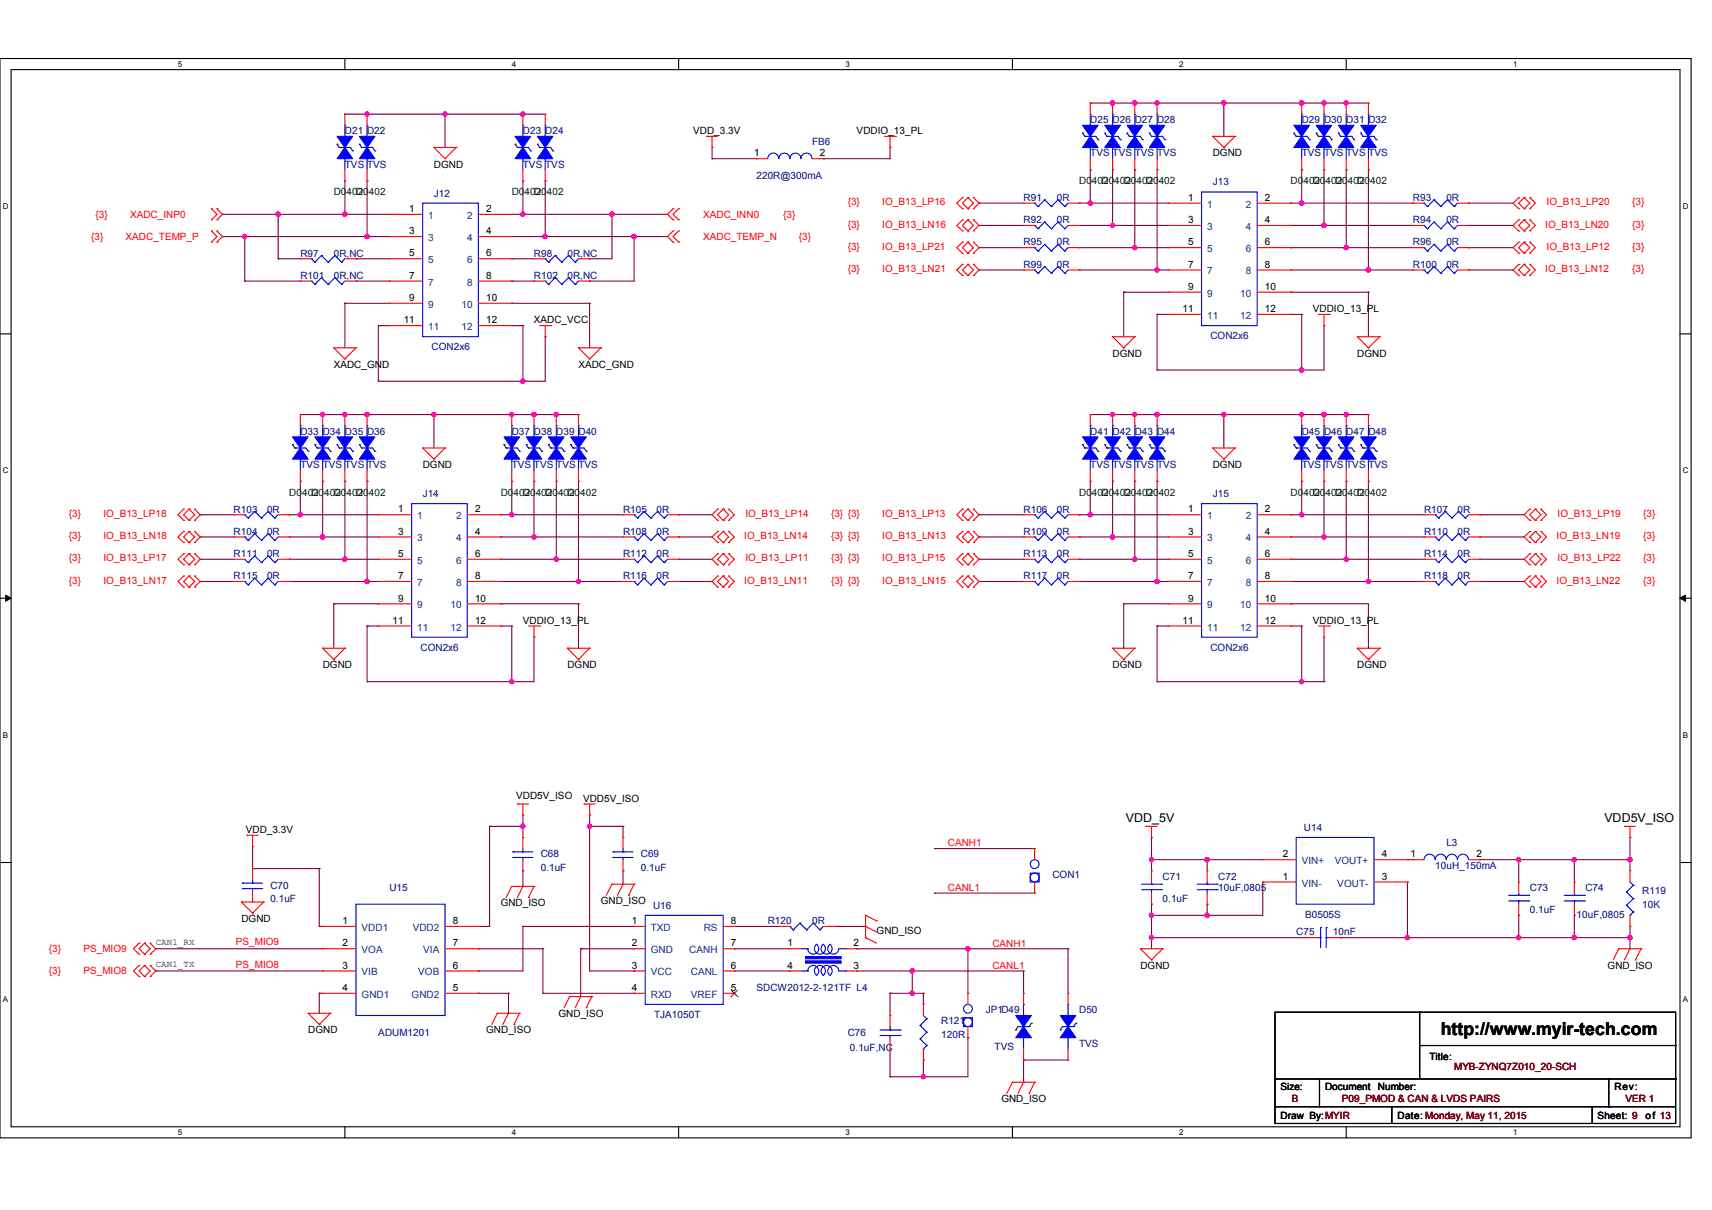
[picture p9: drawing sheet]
<svg xmlns="http://www.w3.org/2000/svg" width="297mm" height="210mm" viewBox="0 0 297 210" stroke-linecap="round" stroke-linejoin="round" font-family="sans-serif">
<defs><g id="words">
<text font-size="3.1" x="250" y="179.6">http://www.myir-tech.com</text>
<g font-size="2.1">
<text x="195.3" y="142.6">VDD_5V</text>
<text x="278.4" y="142.6">VDD5V_ISO</text>
</g>
<g font-size="1.7" fill="#000080">
<text x="59.8" y="23.3">D21 D22</text>
<text x="90.7" y="23.3">D23 D24</text>
<text x="189.2" y="21.4">D25 D26 D27 D28</text>
<text x="225.8" y="21.4">D29 D30 D31 D32</text>
<text x="59.8" y="29.1">TVS TVS</text>
<text x="90.7" y="29.1">TVS TVS</text>
<text x="140.9" y="25.2">FB6</text>
<text x="189.2" y="27.1">TVS TVS TVS TVS</text>
<text x="225.8" y="27.1">TVS TVS TVS TVS</text>
<text x="75.3" y="34.1">J12</text>
<text x="131.3" y="31">220R@300mA</text>
<text x="177.6" y="34.9">R91</text>
<text x="183.4" y="34.9">0R</text>
<text x="210.4" y="32.2">J13</text>
<text x="245.2" y="34.9">R93</text>
<text x="251" y="34.9">0R</text>
<text x="177.6" y="38.7">R92</text>
<text x="183.4" y="38.7">0R</text>
<text x="245.2" y="38.7">R94</text>
<text x="251" y="38.7">0R</text>
<text x="52.1" y="44.5">R97</text>
<text x="57.9" y="44.5">0R,NC</text>
<text x="92.6" y="44.5">R98</text>
<text x="98.4" y="44.5">0R,NC</text>
<text x="177.6" y="42.6">R95</text>
<text x="177.6" y="46.4">R99</text>
<text x="183.4" y="42.6">0R</text>
<text x="183.4" y="46.4">0R</text>
<text x="245.2" y="42.6">R96</text>
<text x="245.2" y="46.4">R100</text>
<text x="251" y="42.6">0R</text>
<text x="251" y="46.4">0R</text>
<text x="52.1" y="48.4">R101</text>
<text x="57.9" y="48.4">0R,NC</text>
<text x="92.6" y="48.4">R102</text>
<text x="98.4" y="48.4">0R,NC</text>
<text x="210" y="58.8">CON2x6</text>
<text x="74.9" y="60.7">CON2x6</text>
<text x="52.1" y="75.4">D33 D34 D35 D36</text>
<text x="88.8" y="75.4">D37 D38 D39 D40</text>
<text x="189.2" y="75.4">D41 D42 D43 D44</text>
<text x="225.8" y="75.4">D45 D46 D47 D48</text>
<text x="52.1" y="81.2">TVS TVS TVS TVS</text>
<text x="88.8" y="81.2">TVS TVS TVS TVS</text>
<text x="189.2" y="81.2">TVS TVS TVS TVS</text>
<text x="225.8" y="81.2">TVS TVS TVS TVS</text>
<text x="40.5" y="88.9">R103</text>
<text x="46.3" y="88.9">0R</text>
<text x="73.3" y="86.2">J14</text>
<text x="108.1" y="88.9">R105</text>
<text x="113.9" y="88.9">0R</text>
<text x="177.6" y="88.9">R106</text>
<text x="183.4" y="88.9">0R</text>
<text x="210.4" y="86.2">J15</text>
<text x="247.1" y="88.9">R107</text>
<text x="252.9" y="88.9">0R</text>
<text x="40.5" y="92.8">R104</text>
<text x="46.3" y="92.8">0R</text>
<text x="108.1" y="92.8">R108</text>
<text x="113.9" y="92.8">0R</text>
<text x="177.6" y="92.8">R109</text>
<text x="183.4" y="92.8">0R</text>
<text x="247.1" y="92.8">R110</text>
<text x="252.9" y="92.8">0R</text>
<text x="40.5" y="96.6">R111</text>
<text x="40.5" y="100.5">R115</text>
<text x="46.3" y="96.6">0R</text>
<text x="46.3" y="100.5">0R</text>
<text x="108.1" y="96.6">R112</text>
<text x="108.1" y="100.5">R116</text>
<text x="113.9" y="96.6">0R</text>
<text x="113.9" y="100.5">0R</text>
<text x="177.6" y="96.6">R113</text>
<text x="177.6" y="100.5">R117</text>
<text x="183.4" y="96.6">0R</text>
<text x="183.4" y="100.5">0R</text>
<text x="247.1" y="96.6">R114</text>
<text x="247.1" y="100.5">R118</text>
<text x="252.9" y="96.6">0R</text>
<text x="252.9" y="100.5">0R</text>
<text x="73" y="112.9">CON2x6</text>
<text x="210" y="112.9">CON2x6</text>
<text x="93.8" y="148.8">C68</text>
<text x="111.2" y="148.8">C69</text>
<text x="226.2" y="144.1">U14</text>
<text x="251" y="146.8">L3</text>
<text x="46.9" y="154.1">C70</text>
<text x="67.6" y="154.6">U15</text>
<text x="93.8" y="151.1">0.1uF</text>
<text x="111.2" y="151.1">0.1uF</text>
<text x="182.6" y="152.2">CON1</text>
<text x="201.7" y="152.6">C71</text>
<text x="211.4" y="152.6">C72</text>
<text x="211.4" y="154.6">10uF,0805</text>
<text x="249" y="150.7">10uH_150mA</text>
<text x="265.4" y="154.6">C73</text>
<text x="275.1" y="154.6">C74</text>
<text x="284.9" y="155.1">R119</text>
<text x="46.9" y="156.5">0.1uF</text>
<text x="113.3" y="157.6">U16</text>
<text x="133.2" y="160.3">R120</text>
<text x="140.9" y="160.3">0R</text>
<text x="201.7" y="156.5">0.1uF</text>
<text x="226.4" y="159.2">B0505S</text>
<text x="265.4" y="158.4">0.1uF</text>
<text x="273.5" y="159.2">10uF,0805</text>
<text x="284.9" y="157.4">10K</text>
<text x="224.9" y="162.3">C75</text>
<text x="231.3" y="162.3">10nF</text>
<text x="131.3" y="171.9">SDCW2012-2-121TF L4</text>
<text x="65.6" y="179.6">ADUM1201</text>
<text x="113.5" y="176.5">TJA1050T</text>
<text x="147.1" y="179.6">C76</text>
<text x="163.3" y="177.7">R121</text>
<text x="171" y="175.8">JP1D49</text>
<text x="187.2" y="175.8">D50</text>
<text x="147.5" y="182.3">0.1uF,NC</text>
<text x="163.3" y="180">120R</text>
<text x="172.6" y="182.2">TVS</text>
<text x="187.2" y="181.6">TVS</text>
</g>
<g font-size="1.7">
<text x="120.3" y="23.3">VDD_3.3V</text>
<text x="148.6" y="23.3">VDDIO_13_PL</text>
<text x="75.3" y="29.1">DGND</text>
<text x="130.9" y="27.1">1</text>
<text x="142.3" y="27.1">2</text>
<text x="210.4" y="27.1">DGND</text>
<text x="206.1" y="34.8">1</text>
<text x="219.5" y="34.8">2</text>
<text x="71" y="36.8">1</text>
<text x="71" y="40.6">3</text>
<text x="84.3" y="36.8">2</text>
<text x="84.3" y="40.6">4</text>
<text x="206.1" y="38.7">3</text>
<text x="219.5" y="38.7">4</text>
<text x="71" y="44.5">5</text>
<text x="84.3" y="44.5">6</text>
<text x="206.1" y="42.6">5</text>
<text x="206.1" y="46.4">7</text>
<text x="219.5" y="42.6">6</text>
<text x="219.5" y="46.4">8</text>
<text x="71" y="48.4">7</text>
<text x="71" y="52.2">9</text>
<text x="84.3" y="48.4">8</text>
<text x="84.3" y="52.2">10</text>
<text x="206.1" y="50.3">9</text>
<text x="219.5" y="50.3">10</text>
<text x="70" y="56.1">11</text>
<text x="84.3" y="56.1">12</text>
<text x="92.6" y="56.1">XADC_VCC</text>
<text x="205.2" y="54.1">11</text>
<text x="219.5" y="54.1">12</text>
<text x="227.8" y="54.2">VDDIO_13_PL</text>
<text x="57.9" y="63.8">XADC_GND</text>
<text x="100.4" y="63.8">XADC_GND</text>
<text x="193" y="61.9">DGND</text>
<text x="235.5" y="61.9">DGND</text>
<text x="73.3" y="81.2">DGND</text>
<text x="210.4" y="81.2">DGND</text>
<text x="69.1" y="88.9">1</text>
<text x="82.4" y="88.9">2</text>
<text x="206.1" y="88.9">1</text>
<text x="219.5" y="88.9">2</text>
<text x="69.1" y="92.7">3</text>
<text x="82.4" y="92.7">4</text>
<text x="206.1" y="92.7">3</text>
<text x="219.5" y="92.7">4</text>
<text x="69.1" y="96.6">5</text>
<text x="69.1" y="100.5">7</text>
<text x="82.4" y="96.6">6</text>
<text x="82.4" y="100.5">8</text>
<text x="206.1" y="96.6">5</text>
<text x="206.1" y="100.5">7</text>
<text x="219.5" y="96.6">6</text>
<text x="219.5" y="100.5">8</text>
<text x="69.1" y="104.3">9</text>
<text x="82.4" y="104.3">10</text>
<text x="206.1" y="104.3">9</text>
<text x="219.5" y="104.3">10</text>
<text x="68.1" y="108.2">11</text>
<text x="82.4" y="108.2">12</text>
<text x="90.7" y="108.2">VDDIO_13_PL</text>
<text x="205.2" y="108.2">11</text>
<text x="219.5" y="108.2">12</text>
<text x="227.8" y="108.2">VDDIO_13_PL</text>
<text x="56" y="115.9">DGND</text>
<text x="98.4" y="115.9">DGND</text>
<text x="193" y="115.9">DGND</text>
<text x="235.5" y="115.9">DGND</text>
<text x="89.6" y="138.5">VDD5V_ISO</text>
<text x="101.2" y="139.1">VDD5V_ISO</text>
<text x="42.7" y="144.5">VDD_3.3V</text>
<text x="222.6" y="148.7">2</text>
<text x="239.8" y="148.7">4</text>
<text x="244.8" y="148.7">1</text>
<text x="256.2" y="148.7">2</text>
<text x="222.6" y="152.6">1</text>
<text x="239.8" y="152.6">3</text>
<text x="41.9" y="159.9">DGND</text>
<text x="59.4" y="160.3">1</text>
<text x="78.6" y="160.3">8</text>
<text x="86.9" y="157.2">GND_ISO</text>
<text x="104.2" y="156.9">GND_ISO</text>
<text x="109.6" y="160.3">1</text>
<text x="126.8" y="160.3">8</text>
<text x="59.4" y="164.2">2</text>
<text x="78.6" y="164.2">7</text>
<text x="109.6" y="164.2">2</text>
<text x="126.8" y="164.2">7</text>
<text x="136.7" y="164.2">1</text>
<text x="148.1" y="164.2">2</text>
<text x="152.1" y="162.1">GND_ISO</text>
<text x="59.4" y="168">3</text>
<text x="59.4" y="171.9">4</text>
<text x="78.6" y="168">6</text>
<text x="78.6" y="171.9">5</text>
<text x="109.6" y="171.9">4</text>
<text x="109.6" y="168">3</text>
<text x="126.8" y="168">6</text>
<text x="126.8" y="171.9">5</text>
<text x="136.7" y="168">4</text>
<text x="148.1" y="168">3</text>
<text x="197.9" y="168.1">DGND</text>
<text x="278.9" y="168.1">GND_ISO</text>
<text x="53.5" y="179.3">DGND</text>
<text x="84.3" y="179.3">GND_ISO</text>
<text x="96.9" y="176.4">GND_ISO</text>
<text x="248.1" y="183.9">Title:</text>
<text x="173.7" y="191.2">GND_ISO</text>
<text x="222.2" y="189.1">Size:</text>
<text x="229.9" y="189.1">Document</text>
<text x="239.1" y="189.1">Number:</text>
<text x="280.1" y="189.1">Rev:</text>
<text x="222.2" y="194.1">Draw By:MYIR</text>
<text x="242.5" y="194.1">Date: Monday, May 11, 2015</text>
<text x="277.2" y="194.1">Sheet: 9</text>
<text x="285.5" y="194.1">of 13</text>
</g>
<g font-size="1.7" fill="#004000">
<text x="57.9" y="33.9">D0402</text>
<text x="61.8" y="33.9">D0402</text>
<text x="88.8" y="33.9">D0402</text>
<text x="92.6" y="33.9">D0402</text>
<text x="187.2" y="32">D0402</text>
<text x="191.1" y="32">D0402</text>
<text x="195" y="32">D0402</text>
<text x="198.8" y="32">D0402</text>
<text x="223.9" y="32">D0402</text>
<text x="227.8" y="32">D0402</text>
<text x="231.6" y="32">D0402</text>
<text x="235.5" y="32">D0402</text>
<text x="50.2" y="86">D0402</text>
<text x="54" y="86">D0402</text>
<text x="57.9" y="86">D0402</text>
<text x="61.8" y="86">D0402</text>
<text x="86.9" y="86">D0402</text>
<text x="90.7" y="86">D0402</text>
<text x="94.6" y="86">D0402</text>
<text x="98.4" y="86">D0402</text>
<text x="187.2" y="86">D0402</text>
<text x="191.1" y="86">D0402</text>
<text x="195" y="86">D0402</text>
<text x="198.8" y="86">D0402</text>
<text x="223.9" y="86">D0402</text>
<text x="227.8" y="86">D0402</text>
<text x="231.6" y="86">D0402</text>
<text x="235.5" y="86">D0402</text>
</g>
<g font-size="1.7" fill="#f00">
<text x="147.1" y="35.6">{3}</text>
<text x="153.1" y="35.6">IO_B13_LP16</text>
<text x="268.3" y="35.6">IO_B13_LP20</text>
<text x="283.2" y="35.6">{3}</text>
<text x="15.8" y="41.6">{3}</text>
<text x="16.6" y="37.8">{3}</text>
<text x="21.8" y="41.6">XADC_TEMP_P</text>
<text x="22.6" y="37.8">XADC_INP0</text>
<text x="122" y="41.6">XADC_TEMP_N</text>
<text x="122" y="37.8">XADC_INN0</text>
<text x="135.9" y="37.8">{3}</text>
<text x="138.6" y="41.6">{3}</text>
<text x="147.1" y="39.5">{3}</text>
<text x="153.1" y="39.5">IO_B13_LN16</text>
<text x="268.1" y="39.5">IO_B13_LN20</text>
<text x="283.2" y="39.5">{3}</text>
<text x="147.1" y="43.3">{3}</text>
<text x="147.1" y="47.2">{3}</text>
<text x="153.1" y="43.3">IO_B13_LP21</text>
<text x="153.1" y="47.2">IO_B13_LN21</text>
<text x="268.1" y="47.2">IO_B13_LN12</text>
<text x="268.3" y="43.3">IO_B13_LP12</text>
<text x="283.2" y="43.3">{3}</text>
<text x="283.2" y="47.2">{3}</text>
<text x="12" y="89.7">{3}</text>
<text x="17.9" y="89.7">IO_B13_LP18</text>
<text x="129.3" y="89.7">IO_B13_LP14</text>
<text x="144.2" y="89.7">{3} {3}</text>
<text x="153.1" y="89.7">IO_B13_LP13</text>
<text x="270.3" y="89.7">IO_B13_LP19</text>
<text x="285.1" y="89.7">{3}</text>
<text x="12" y="93.5">{3}</text>
<text x="17.9" y="93.5">IO_B13_LN18</text>
<text x="129.1" y="93.5">IO_B13_LN14</text>
<text x="144.2" y="93.5">{3} {3}</text>
<text x="153.1" y="93.5">IO_B13_LN13</text>
<text x="270.1" y="93.5">IO_B13_LN19</text>
<text x="285.1" y="93.5">{3}</text>
<text x="12" y="101.3">{3}</text>
<text x="12" y="97.4">{3}</text>
<text x="17.9" y="101.3">IO_B13_LN17</text>
<text x="17.9" y="97.4">IO_B13_LP17</text>
<text x="129.1" y="101.3">IO_B13_LN11</text>
<text x="129.3" y="97.4">IO_B13_LP11</text>
<text x="144.2" y="97.4">{3} {3}</text>
<text x="144.2" y="101.3">{3} {3}</text>
<text x="153.1" y="97.4">IO_B13_LP15</text>
<text x="153.1" y="101.3">IO_B13_LN15</text>
<text x="270.1" y="101.3">IO_B13_LN22</text>
<text x="270.3" y="97.4">IO_B13_LP22</text>
<text x="285.1" y="101.3">{3}</text>
<text x="285.1" y="97.4">{3}</text>
<text x="164.5" y="146.8">CANH1</text>
<text x="164.5" y="154.6">CANL1</text>
<text x="8.5" y="165.2">{3}</text>
<text x="14.5" y="165.2">PS_MIO9</text>
<text x="40.9" y="167.8">PS_MIO8</text>
<text x="40.9" y="164">PS_MIO9</text>
<text x="172.2" y="164.2">CANH1</text>
<text x="8.5" y="169">{3}</text>
<text x="14.5" y="169">PS_MIO8</text>
<text x="172.2" y="168.1">CANL1</text>
</g>
<g font-size="1.7" fill="#004080">
<text x="74.3" y="38">1</text>
<text x="74.3" y="41.8">3</text>
<text x="81" y="38">2</text>
<text x="81" y="41.8">4</text>
<text x="209.4" y="36">1</text>
<text x="209.4" y="39.9">3</text>
<text x="216.2" y="36">2</text>
<text x="216.2" y="39.9">4</text>
<text x="74.3" y="45.7">5</text>
<text x="81" y="45.7">6</text>
<text x="209.4" y="43.7">5</text>
<text x="209.4" y="47.6">7</text>
<text x="216.2" y="43.7">6</text>
<text x="216.2" y="47.6">8</text>
<text x="74.3" y="49.5">7</text>
<text x="74.3" y="53.4">9</text>
<text x="80.1" y="53.4">10</text>
<text x="81" y="49.5">8</text>
<text x="209.4" y="51.5">9</text>
<text x="215.2" y="51.5">10</text>
<text x="74.3" y="57.3">11</text>
<text x="80.1" y="57.3">12</text>
<text x="209.4" y="55.3">11</text>
<text x="215.2" y="55.3">12</text>
<text x="72.4" y="90.1">1</text>
<text x="72.4" y="93.9">3</text>
<text x="79.1" y="90.1">2</text>
<text x="79.1" y="93.9">4</text>
<text x="209.4" y="90.1">1</text>
<text x="209.4" y="93.9">3</text>
<text x="216.2" y="90.1">2</text>
<text x="216.2" y="93.9">4</text>
<text x="72.4" y="97.8">5</text>
<text x="72.4" y="101.7">7</text>
<text x="79.1" y="97.8">6</text>
<text x="79.1" y="101.7">8</text>
<text x="209.4" y="97.8">5</text>
<text x="209.4" y="101.7">7</text>
<text x="216.2" y="97.8">6</text>
<text x="216.2" y="101.7">8</text>
<text x="72.4" y="105.5">9</text>
<text x="78.1" y="105.5">10</text>
<text x="209.4" y="105.5">9</text>
<text x="215.2" y="105.5">10</text>
<text x="72.4" y="109.4">11</text>
<text x="78.1" y="109.4">12</text>
<text x="209.4" y="109.4">11</text>
<text x="215.2" y="109.4">12</text>
<text x="225.9" y="149.9">VIN+</text>
<text x="231.6" y="149.9">VOUT+</text>
<text x="225.9" y="153.8">VIN-</text>
<text x="232" y="153.8">VOUT-</text>
<text x="62.7" y="161.5">VDD1</text>
<text x="71.6" y="161.5">VDD2</text>
<text x="112.9" y="161.5">TXD</text>
<text x="122.1" y="161.5">RS</text>
<text x="62.7" y="165.4">VOA</text>
<text x="73.4" y="165.4">VIA</text>
<text x="112.9" y="165.4">GND</text>
<text x="119.6" y="165.4">CANH</text>
<text x="62.7" y="169.2">VIB</text>
<text x="62.7" y="173.1">GND1</text>
<text x="71.4" y="173.1">GND2</text>
<text x="72.6" y="169.2">VOB</text>
<text x="112.9" y="173.1">RXD</text>
<text x="112.9" y="169.2">VCC</text>
<text x="119.9" y="169.2">CANL</text>
<text x="119.9" y="173.1">VREF</text>
</g>
<g font-size="1.7" fill="#800000">
<text x="252.3" y="185.6">MYB-ZYNQ7Z010_20-SCH</text>
<text x="224.1" y="191.2">B</text>
<text x="232.8" y="191.2">P09_PMOD &amp; CAN &amp; LVDS PAIRS</text>
<text x="282" y="191.2">VER 1</text>
</g>
<g font-size="1.6">
<text x="27" y="167.8">CAN1_TX</text>
<text x="27" y="163.9">CAN1_RX</text>
</g>
<g font-size="1.4">
<text x="30.9" y="11.6">5</text>
<text x="88.8" y="11.6">4</text>
<text x="146.7" y="11.6">3</text>
<text x="204.6" y="11.6">2</text>
<text x="262.5" y="11.6">1</text>
<text x=".5" y="36.3">D</text>
<text x="292" y="36.3">D</text>
<text x=".5" y="82.1">C</text>
<text x="292" y="82.1">C</text>
<text x=".5" y="127.9">B</text>
<text x="292" y="127.9">B</text>
<text x=".5" y="173.8">A</text>
<text x="292" y="173.8">A</text>
<text x="30.9" y="196.9">5</text>
<text x="88.8" y="196.9">4</text>
<text x="146.7" y="196.9">3</text>
<text x="204.6" y="196.9">2</text>
<text x="262.5" y="196.9">1</text>
</g>
</g></defs>
<path d="M0 10.2h293.4v187.2h-293.4zM1.9 12.1h289.6v183.4h-289.6z" fill="none" stroke="#000" stroke-width=".19"/>
<g fill="#fff">
<path d="M30.9 10.4h.7v1.5h-.7z"/>
<path d="M30.9 195.7h.7v1.5h-.7z"/>
</g>
<path d="M59.8 10.2v1.9M59.8 195.5v1.9" fill="none" stroke="#000" stroke-width=".19"/>
<g fill="#fff">
<path d="M88.8 10.4h.7v1.5h-.7z"/>
<path d="M88.8 195.7h.7v1.5h-.7z"/>
</g>
<path d="M117.8 10.2v1.9M117.8 195.5v1.9" fill="none" stroke="#000" stroke-width=".19"/>
<g fill="#fff">
<path d="M146.7 10.4h.7v1.5h-.7z"/>
<path d="M146.7 195.7h.7v1.5h-.7z"/>
</g>
<path d="M175.7 10.2v1.9M175.7 195.5v1.9" fill="none" stroke="#000" stroke-width=".19"/>
<g fill="#fff">
<path d="M204.6 10.4h.8v1.5h-.8z"/>
<path d="M204.6 195.7h.8v1.5h-.8z"/>
</g>
<path d="M233.6 10.2v1.9M233.6 195.5v1.9" fill="none" stroke="#000" stroke-width=".19"/>
<g fill="#fff">
<path d="M262.5 10.4h.8v1.5h-.8z"/>
<path d="M262.5 195.7h.8v1.5h-.8z"/>
<path d="M.5 35h1v1.5h-1z"/>
<path d="M292 35h.9v1.5h-.9z"/>
<path d="M.5 80.8h1v1.6h-1z"/>
<path d="M292 80.8h.9v1.6h-.9z"/>
</g>
<path d="M0 57.9h1.9M291.5 57.9h1.9" fill="none" stroke="#000" stroke-width=".19"/>
<g fill="#fff">
<path d="M.5 126.7h.9v1.5h-.9z"/>
<path d="M292 126.7h.9v1.5h-.9z"/>
</g>
<path d="M0 103.8h1.9M291.5 103.8h1.9" fill="none" stroke="#000" stroke-width=".19"/>
<path d="M1 103.2l.9 .6-.9 .5zM291.5 103.8l.9-.6v1.1z" fill="#000" stroke="#000" stroke-width=".17"/>
<g fill="#fff">
<path d="M.5 172.5h.9v1.6h-.9z"/>
<path d="M292 172.5h.9v1.6h-.9z"/>
</g>
<g fill="none" stroke="#000" stroke-width=".19">
<path d="M0 149.6h1.9M291.5 149.6h1.9M221.2 175.6h69.5v19.3h-69.5zM246.3 175.6h.1M246.3 175.6v11.6M221.2 192h.1M221.2 192h69.5M221.2 187.2h69.5M228.9 192h.1M228.9 187.2v4.8M241.5 194.9h.1M241.5 192v2.9"/>
<path d="M246.3 181.4h44.4M276.2 194.9h.1M276.2 192v2.9M279.1 192h.1M279.1 187.2v4.8M290.7 187.2h.1M290.7 181.4h.1"/>
</g>
<g fill="none" stroke="#800040" stroke-width=".19">
<path d="M59.8 19.8h.1M59.8 19.8h34.8M63.7 19.8h.1M77.2 19.8h.1M77.2 19.8v5.8M90.7 19.8h.1M189.2 17.9h.1M189.2 17.9h48.2M193 17.9h.1M196.9 17.9h.1M200.8 17.9h.1M212.3 17.9h.1"/>
<path d="M212.3 17.9v5.8M225.8 17.9h.1M229.7 17.9h.1M233.6 17.9h.1M38.6 37.2h.1M38.6 37.2h29M48.3 37.2h.1M48.3 37.2v7.7M59.8 37.2h.1M59.8 31.4h.1M59.8 31.4v5.8M63.7 31.4h.1"/>
<path d="M63.7 31.4v9.6M67.6 37.2h.1M88.8 37.2h27M90.7 37.2h.1M90.7 31.4h.1M90.7 31.4v5.8M94.6 31.4h.1M94.6 31.4v9.6M106.2 37.2h.1M106.2 37.2v7.7h-3.9M123.5 25.6h.1M123.5 27.5h.1"/>
<path d="M123.5 27.5h7.8M123.5 25.6v1.9M142.9 27.5h.1M154.4 25.6h.1M154.4 25.6v1.9h-11.5M169.9 39.1h.1M169.9 35.2h.1M169.9 35.2h7.7M169.9 39.1h7.7M187.2 39.1h.1M187.2 35.2h.1M187.2 35.2h15.5"/>
<path d="M187.2 39.1h15.5M189.2 29.5h.1M189.2 35.2h.1M189.2 29.5v5.7M193 29.5h.1M193 39.1h.1M193 29.5v9.6M196.9 29.5h.1M196.9 29.5v13.5M200.8 29.5h.1M200.8 29.5v17.3M223.9 35.2h.1"/>
<path d="M223.9 39.1h.1M223.9 35.2h21.3M223.9 39.1h21.3M225.8 29.5h.1M225.8 35.2h.1M225.8 29.5v5.7M229.7 29.5h.1M229.7 39.1h.1M229.7 29.5v9.6M233.6 29.5h.1M233.6 29.5v13.5M237.4 29.5h.1"/>
<path d="M237.4 29.5v17.3M254.8 39.1h.1M254.8 35.2h.1M254.8 35.2h7.7M254.8 39.1h7.7M38.6 41h.1M38.6 41h29M42.5 41h.1M42.5 48.8h.1M42.5 48.8h9.6M42.5 41v7.8M48.3 44.9h.1"/>
<path d="M48.3 44.9h3.8M59.8 52.6h.1M59.8 52.6v7.7M59.8 52.6h7.8M61.8 44.9h.1M61.8 48.8h.1M61.8 44.9h5.8M61.8 48.8h5.8M63.7 41h.1M65.6 56.5h.1M65.6 56.5h2M65.6 56.5v9.6"/>
<path d="M67.6 41h.1M88.8 52.6h.1M88.8 56.5h.1M88.8 44.9h.1M88.8 48.8h.1M88.8 52.6h13.5M88.8 56.5h1.9M88.8 41h27M88.8 44.9h3.8M88.8 48.8h3.8M90.7 56.5h.1M90.7 56.5v9.6"/>
<path d="M94.6 58.4h.1M94.6 41h.1M94.6 58.4v7.7h-29M102.3 52.6h.1M102.3 44.9h.1M102.3 48.8h.1M102.3 52.6v7.7M110 41h.1M110 41v7.8h-7.7M169.9 46.8h.1M169.9 43h.1M169.9 46.8h7.7"/>
<path d="M169.9 43h7.7M187.2 43h.1M187.2 46.8h.1M187.2 46.8h15.5M187.2 43h15.5M195 50.7h.1M195 50.7h7.7M195 50.7v7.7M196.9 43h.1M200.8 54.5h.1M200.8 46.8h.1M200.8 54.5h1.9"/>
<path d="M200.8 54.5v9.7M223.9 50.7h.1M223.9 54.5h.1M223.9 46.8h.1M223.9 43h.1M223.9 50.7h13.5M223.9 54.5h1.9M223.9 46.8h21.3M223.9 43h21.3M225.8 54.5h.1M225.8 54.5v9.7M229.7 56.5h.1"/>
<path d="M229.7 56.5v7.7h-28.9M233.6 43h.1M237.4 50.7h.1M237.4 46.8h.1M237.4 50.7v7.7M254.8 46.8h.1M254.8 43h.1M254.8 46.8h7.7M254.8 43h7.7M52.1 71.9h.1M52.1 71.9h48.3M56 71.9h.1"/>
<path d="M59.8 71.9h.1M63.7 71.9h.1M65.6 66.1h.1M75.3 71.9h.1M75.3 71.9v5.8M88.8 71.9h.1M90.7 66.1h.1M92.6 71.9h.1M96.5 71.9h.1M189.2 71.9h.1M189.2 71.9h48.2M193 71.9h.1"/>
<path d="M196.9 71.9h.1M200.8 64.2h.1M200.8 71.9h.1M212.3 71.9h.1M212.3 71.9v5.8M225.8 64.2h.1M225.8 71.9h.1M229.7 71.9h.1M233.6 71.9h.1M34.7 97h.1M34.7 93.1h.1M34.7 89.3h.1"/>
<path d="M34.7 97h5.8M34.7 93.1h5.8M34.7 89.3h5.8M50.2 97h.1M50.2 93.1h.1M50.2 89.3h.1M50.2 97h15.4M50.2 93.1h15.4M50.2 89.3h15.4M52.1 83.5h.1M52.1 89.3h.1M52.1 83.5v5.8"/>
<path d="M56 83.5h.1M56 93.1h.1M56 83.5v9.6M59.8 83.5h.1M59.8 97h.1M59.8 83.5v13.5M63.7 83.5h.1M63.7 83.5v17.4M86.9 97h.1M86.9 93.1h.1M86.9 89.3h.1M86.9 97h21.2"/>
<path d="M86.9 93.1h21.2M86.9 89.3h21.2M88.8 83.5h.1M88.8 89.3h.1M88.8 83.5v5.8M92.6 83.5h.1M92.6 93.1h.1M92.6 83.5v9.6M96.5 83.5h.1M96.5 97h.1M96.5 83.5v13.5M100.4 83.5h.1"/>
<path d="M100.4 83.5v17.4M117.8 97h.1M117.8 93.1h.1M117.8 89.3h.1M117.8 97h5.7M117.8 93.1h5.7M117.8 89.3h5.7M169.9 93.1h.1M169.9 89.3h.1M169.9 97h.1M169.9 97h7.7M169.9 93.1h7.7"/>
<path d="M169.9 89.3h7.7M187.2 97h.1M187.2 89.3h.1M187.2 93.1h.1M187.2 97h15.5M187.2 93.1h15.5M187.2 89.3h15.5M189.2 83.5h.1M189.2 89.3h.1M189.2 83.5v5.8M193 83.5h.1M193 93.1h.1"/>
<path d="M193 83.5v9.6M196.9 83.5h.1M196.9 97h.1M196.9 83.5v13.5M200.8 83.5h.1M200.8 83.5v17.4M223.9 97h.1M223.9 89.3h.1M223.9 93.1h.1M223.9 97h23.2M223.9 93.1h23.2M223.9 89.3h23.2"/>
<path d="M225.8 83.5h.1M225.8 89.3h.1M225.8 83.5v5.8M229.7 83.5h.1M229.7 93.1h.1M229.7 83.5v9.6M233.6 83.5h.1M233.6 97h.1M233.6 83.5v13.5M237.4 83.5h.1M237.4 83.5v17.4M256.7 97h.1"/>
<path d="M256.7 89.3h.1M256.7 93.1h.1M256.7 97h7.8M256.7 93.1h7.8M256.7 89.3h7.8M34.7 100.9h.1M34.7 100.9h5.8M50.2 100.9h.1M50.2 100.9h15.4M57.9 104.7h.1M57.9 104.7v7.8M57.9 104.7h7.7"/>
<path d="M63.7 118.3h.1M63.7 108.6h.1M63.7 100.9h.1M63.7 108.6h1.9M63.7 108.6v9.7M86.9 100.9h.1M86.9 104.7h.1M86.9 108.6h.1M86.9 100.9h21.2M86.9 104.7h13.5M86.9 108.6h1.9M88.8 108.6h.1"/>
<path d="M88.8 118.3h.1M88.8 108.6v9.7M92.6 110.5h.1M92.6 110.5v7.8h-28.9M100.4 104.7h.1M100.4 100.9h.1M100.4 104.7v7.8M117.8 100.9h.1M117.8 100.9h5.7M169.9 100.9h.1M169.9 100.9h7.7M187.2 100.9h.1"/>
<path d="M187.2 100.9h15.5M195 104.7h.1M195 112.5h.1M195 104.7v7.8M195 104.7h7.7M200.8 108.6h.1M200.8 118.3h.1M200.8 100.9h.1M200.8 108.6v9.7M200.8 108.6h1.9M200.8 118.3h28.9M223.9 100.9h.1"/>
<path d="M223.9 108.6h.1M223.9 104.7h.1M223.9 104.7h13.5v7.8M223.9 100.9h23.2M223.9 108.6h1.9M225.8 118.3h.1M225.8 108.6h.1M225.8 108.6v9.7M229.7 118.3h.1M229.7 110.5v7.8M237.4 112.5h.1M237.4 100.9h.1"/>
<path d="M256.7 100.9h.1M256.7 100.9h7.8M43.8 146.8h.1M43.8 150.7h.1M43.8 146.8v3.9M43.8 150.7h11.6M55.4 150.7h.1M55.4 150.7v10M84.9 143.4h.1M84.9 143.4v17.3h-1.9M84.9 143.4h5.8M90.7 151.1h.1"/>
<path d="M90.7 143.4h.1M90.7 141.4h.1M90.7 141.4v3.9M90.7 151.1v2.7M102.3 141.4h.1M102.3 143.4h.1M102.3 141.4v27h7.7M102.3 143.4h5.8M108.1 151.1h.1M108.1 143.4h.1M108.1 143.4v1.9M108.1 151.1v2.3"/>
<path d="M162.2 147.2h.1M162.2 154.9h.1M162.2 147.2h17.3M162.2 154.9h17.3M199.8 158.8h.1M199.8 145.3h.1M199.8 149.1h.1M199.8 156.9h.1M199.8 149.1h19.3M199.8 145.3v5.8M199.8 156.9v7.7M209.4 158.8h.1"/>
<path d="M209.4 149.1h.1M209.4 156.9h.1M209.4 149.1v2M209.4 156.9v1.9M219.1 153h.1M219.1 153v5.8h-19.3M244.2 149.1h.1M244.2 153h.1M244.2 149.1h1M244.2 153v9.7M256.7 149.1h.1M256.7 149.1h26.1"/>
<path d="M263.5 149.1h.1M263.5 158.8h.1M263.5 149.1v3.9M263.5 158.8v3.9M273.2 149.1h.1M273.2 158.8h.1M273.2 149.1v3.9M273.2 158.8v3.9M282.8 149.1h.1M282.8 145.3h.1M282.8 145.3v5.8M27 168.4h.1"/>
<path d="M27 164.6h.1M27 168.4h29M27 164.6h29M55.4 172.3h.1M55.4 160.7h.1M55.4 160.7h.6M55.4 172.3h.6M55.4 172.3v3.5M83 164.6h.1M83 172.3h.1M83 168.4h.1M83 160.7h.1"/>
<path d="M83 164.6h11.2M83 172.3h5.2M88.2 172.3h.1M88.2 172.3v3.5M90.7 160.7h.1M90.7 160.7v7.7h-7.7M90.7 160.7h19.3M94.2 164.6h.1M94.2 172.3h.1M94.2 164.6v7.7M94.2 172.3h15.8M100.8 164.6h.1"/>
<path d="M100.8 164.6h9.2M100.8 164.6v8.3M110 168.4h.1M127.4 164.6h.1M127.4 168.4h.1M127.4 160.7h.1M127.4 168.4h9.7M127.4 164.6h9.7M127.4 160.7h7.7M144.8 160.7h.1M144.8 160.7h5.4M148.6 164.6h.1"/>
<path d="M148.6 168.4h.1M148.6 168.4h29M148.6 164.6h36.7M154.4 172.3h.1M154.4 172.3h5.8M154.4 172.3v3.9M158.3 168.4h.1M158.3 172.3h.1M158.3 168.4v3.9M160.2 172.3h.1M160.2 172.3v1.9M167.9 164.6h.1"/>
<path d="M167.9 164.6v7.7M177.6 168.4h.1M177.6 168.4v3.9M185.3 164.6h.1M185.3 164.6v7.7M199.8 162.7h.1M199.8 162.7h27M232.6 162.7h.1M232.6 162.7h50.2M244.2 162.7h.1M263.5 162.7h.1M273.2 162.7h.1"/>
<path d="M282.8 160.7h.1M282.8 162.7h.1M282.8 160.7v3.9M154.4 186.8h.1M154.4 182h.1M154.4 182v4.8M160.2 186.8h.1M160.2 183.9h.1M160.2 183.9v2.9M167.9 180h.1M167.9 180v6.8h-13.5M177.6 183.9h.1"/>
<path d="M177.6 183.9v3.8M177.6 183.9h7.7"/>
</g>
<g fill="#f0f" stroke="#f0f" stroke-width=".19">
<circle cx="263.5" cy="149.1" r=".38"/>
<circle cx="282.8" cy="149.1" r=".38"/>
<circle cx="167.9" cy="164.6" r=".37"/>
<circle cx="209.4" cy="158.8" r=".37"/>
<circle cx="199.8" cy="158.8" r=".37"/>
<circle cx="263.5" cy="162.6" r=".38"/>
<circle cx="244.2" cy="162.6" r=".38"/>
<circle cx="282.8" cy="162.6" r=".38"/>
<circle cx="273.1" cy="162.6" r=".38"/>
<circle cx="160.2" cy="186.8" r=".38"/>
<circle cx="158.3" cy="168.4" r=".37"/>
<circle cx="273.1" cy="149.1" r=".38"/>
<circle cx="199.8" cy="162.6" r=".38"/>
<circle cx="209.4" cy="149.1" r=".37"/>
<circle cx="199.8" cy="149.1" r=".37"/>
<circle cx="158.3" cy="172.3" r=".38"/>
<circle cx="225.8" cy="64.2" r=".38"/>
<circle cx="100.4" cy="100.9" r=".37"/>
<circle cx="96.5" cy="97" r=".37"/>
<circle cx="88.8" cy="118.2" r=".37"/>
<circle cx="56" cy="93.1" r=".38"/>
<circle cx="233.6" cy="97" r=".37"/>
<circle cx="229.7" cy="93.1" r=".38"/>
<circle cx="225.8" cy="118.2" r=".37"/>
<circle cx="189.2" cy="35.2" r=".38"/>
<circle cx="193" cy="39.1" r=".37"/>
<circle cx="196.9" cy="43" r=".37"/>
<circle cx="200.7" cy="46.8" r=".38"/>
<circle cx="225.8" cy="35.2" r=".38"/>
<circle cx="229.7" cy="39.1" r=".38"/>
<circle cx="233.6" cy="43" r=".37"/>
<circle cx="237.4" cy="46.8" r=".38"/>
<circle cx="193" cy="17.9" r=".38"/>
<circle cx="200.7" cy="17.9" r=".38"/>
<circle cx="196.9" cy="17.9" r=".38"/>
<circle cx="229.7" cy="17.9" r=".38"/>
<circle cx="233.6" cy="17.9" r=".38"/>
<circle cx="52.1" cy="89.3" r=".37"/>
<circle cx="63.7" cy="100.9" r=".38"/>
<circle cx="59.8" cy="97" r=".37"/>
<circle cx="88.8" cy="89.3" r=".37"/>
<circle cx="96.5" cy="71.9" r=".37"/>
<circle cx="92.7" cy="71.9" r=".38"/>
<circle cx="88.8" cy="71.9" r=".37"/>
<circle cx="75.3" cy="71.9" r=".38"/>
<circle cx="63.7" cy="71.9" r=".38"/>
<circle cx="59.8" cy="71.9" r=".37"/>
<circle cx="56" cy="71.9" r=".38"/>
<circle cx="92.6" cy="93.1" r=".38"/>
<circle cx="225.8" cy="17.9" r=".38"/>
<circle cx="212.3" cy="17.9" r=".38"/>
<circle cx="189.2" cy="89.3" r=".38"/>
<circle cx="200.7" cy="71.9" r=".38"/>
<circle cx="233.6" cy="71.9" r=".37"/>
<circle cx="229.7" cy="71.9" r=".38"/>
<circle cx="237.4" cy="100.9" r=".38"/>
<circle cx="196.9" cy="71.9" r=".37"/>
<circle cx="193" cy="71.9" r=".37"/>
<circle cx="225.8" cy="71.9" r=".37"/>
<circle cx="212.3" cy="71.9" r=".37"/>
<circle cx="193" cy="93.1" r=".38"/>
<circle cx="225.8" cy="89.3" r=".37"/>
<circle cx="196.9" cy="97" r=".37"/>
<circle cx="200.7" cy="100.9" r=".38"/>
<circle cx="90.7" cy="143.3" r=".38"/>
<circle cx="102.3" cy="143.3" r=".38"/>
<circle cx="90.7" cy="66.1" r=".38"/>
<circle cx="42.4" cy="41" r=".37"/>
<circle cx="48.2" cy="37.2" r=".38"/>
<circle cx="106.2" cy="37.2" r=".38"/>
<circle cx="110" cy="41" r=".37"/>
<circle cx="63.7" cy="41" r=".38"/>
<circle cx="59.8" cy="37.2" r=".38"/>
<circle cx="77.2" cy="19.8" r=".37"/>
<circle cx="63.7" cy="19.8" r=".38"/>
<circle cx="90.7" cy="19.8" r=".37"/>
<circle cx="90.7" cy="37.2" r=".38"/>
<circle cx="94.6" cy="41" r=".38"/>
</g>
<g fill="none" stroke="#f00" stroke-width=".19">
<path d="M59.8 19.8h.1M59.8 19.8v1.9M63.7 19.8h.1M63.7 19.8v1.9M90.7 19.8h.1M90.7 19.8v1.9M94.6 19.8h.1M94.6 19.8v1.9M189.2 17.9h.1M189.2 17.9v1.9M193 17.9h.1M193 17.9v1.9"/>
<path d="M196.9 17.9h.1M196.9 17.9v1.9M200.8 17.9h.1M200.8 17.9v1.9M225.8 17.9h.1M225.8 17.9v1.9M229.7 17.9h.1M229.7 17.9v1.9M233.6 17.9h.1M233.6 17.9v1.9M237.4 17.9h.1M237.4 17.9v1.9"/>
<path d="M36.7 38.1h.1M36.7 36.2h.1M36.7 36.2l.9 1-.9 .9M37.6 36.2h.1M37.6 38.1h.1M37.6 36.2l1 1-1 .9M59.8 31.4h.1M59.8 29.5v1.9M63.7 31.4h.1M63.7 29.5v1.9M67.6 37.2h.1M67.6 37.2h5.7"/>
<path d="M75.3 25.6h.1M75.3 25.6h3.8M75.3 25.6l1.9 1.9M77.2 27.5h.1M79.1 25.6h.1M79.1 25.6l-1.9 1.9M83 37.2h5.8M88.8 37.2h.1M90.7 31.4h.1M90.7 29.5v1.9M94.6 31.4h.1M94.6 29.5v1.9"/>
<path d="M116.8 36.2h.1M116.8 38.1h.1M116.8 36.2l-1 1 1 .9M117.8 38.1h.1M117.8 36.2h.1M117.8 36.2l-1 1 1 .9M122.6 23.7h.1M122.6 23.7h1.9M123.5 25.6h.1M123.5 23.7v1.9M131.3 27.5h.1M131.3 27.5h1.9"/>
<path d="M140.9 27.5h2M142.9 27.5h.1M153.5 23.7h1.9M154.4 25.6h.1M154.4 23.7v1.9M155.4 23.7h.1M167 38.1h.1M167 36.2h.1M167 34.3h.1M167 38.1l-1 1 1 1M167 34.3l-1 .9 1 1M167.9 38.1h.1"/>
<path d="M167.9 34.3h.1M167.9 36.2h.1M167.9 38.1l1 1-1 1M167.9 38.1l-.9 1 .9 1M167.9 34.3l1 .9-1 1M167.9 34.3l-.9 .9 .9 1M168.9 38.1h.1M168.9 36.2h.1M168.9 34.3h.1M168.9 38.1l1 1-1 1M168.9 34.3l1 .9-1 1M177.6 35.2h.1"/>
<path d="M177.6 39.1h.1M177.6 35.2h1.9M177.6 39.1h1.9M185.3 35.2h1.9M185.3 39.1h1.9M187.2 35.2h.1M187.2 39.1h.1M189.2 29.5h.1M189.2 27.5v2M193 29.5h.1M193 27.5v2M196.9 29.5h.1"/>
<path d="M196.9 27.5v2M200.8 29.5h.1M200.8 27.5v2M202.7 35.2h.1M202.7 39.1h.1M202.7 35.2h5.8M202.7 39.1h5.8M210.4 23.7h.1M210.4 23.7h3.9M210.4 23.7l1.9 1.9M212.3 25.6h.1M214.3 23.7h.1"/>
<path d="M214.3 23.7l-2 1.9M218.1 35.2h5.8M218.1 39.1h5.8M223.9 35.2h.1M223.9 39.1h.1M225.8 29.5h.1M225.8 27.5v2M229.7 29.5h.1M229.7 27.5v2M233.6 29.5h.1M233.6 27.5v2M237.4 29.5h.1"/>
<path d="M237.4 27.5v2M245.2 35.2h.1M245.2 39.1h.1M245.2 35.2h1.9M245.2 39.1h1.9M252.9 35.2h1.9M252.9 39.1h1.9M254.8 35.2h.1M254.8 39.1h.1M263.5 38.1h.1M263.5 36.2h.1M263.5 34.3h.1"/>
<path d="M263.5 38.1l-1 1 1 1M263.5 34.3l-1 .9 1 1M264.5 38.1h.1M264.5 34.3h.1M264.5 36.2h.1M264.5 38.1l-1 1 1 1M264.5 38.1l.9 1-.9 1M264.5 34.3l-1 .9 1 1M264.5 34.3l.9 .9-.9 1M265.4 38.1h.1M265.4 36.2h.1M265.4 34.3h.1"/>
<path d="M265.4 38.1l1 1-1 1M265.4 34.3l1 .9-1 1M36.7 42h.1M36.7 40.1h.1M36.7 40.1l.9 .9-.9 1M37.6 40.1h.1M37.6 42h.1M37.6 40.1l1 .9-1 1M52.1 44.9h.1M52.1 48.8h.1M52.1 44.9h1.9M52.1 48.8h1.9"/>
<path d="M59.8 44.9h2M59.8 48.8h2M61.8 44.9h.1M61.8 48.8h.1M67.6 41h.1M67.6 44.9h.1M67.6 48.8h.1M67.6 52.6h.1M67.6 56.5h.1M67.6 56.5h5.7M67.6 44.9h5.7M67.6 48.8h5.7"/>
<path d="M67.6 41h5.7M67.6 52.6h5.7M83 56.5h5.8M83 44.9h5.8M83 48.8h5.8M83 41h5.8M83 52.6h5.8M88.8 41h.1M88.8 44.9h.1M88.8 48.8h.1M88.8 52.6h.1M88.8 56.5h.1"/>
<path d="M92.6 44.9h.1M92.6 48.8h.1M92.6 44.9h2M92.6 48.8h2M93.6 56.5h1.9M94.6 58.4h.1M94.6 56.5v1.9M95.5 56.5h.1M100.4 44.9h1.9M100.4 48.8h1.9M102.3 44.9h.1M102.3 48.8h.1"/>
<path d="M116.8 40.1h.1M116.8 42h.1M116.8 40.1l-1 .9 1 1M117.8 42h.1M117.8 40.1h.1M117.8 40.1l-1 .9 1 1M167 40.1h.1M167 43.9h.1M167 42h.1M167 47.8h.1M167 45.9h.1M167 42l-1 1 1 .9"/>
<path d="M167 45.9l-1 .9 1 1M167.9 40.1h.1M167.9 42h.1M167.9 43.9h.1M167.9 45.9h.1M167.9 47.8h.1M167.9 42l1 1-1 .9M167.9 42l-.9 1 .9 .9M167.9 45.9l1 .9-1 1M167.9 45.9l-.9 .9 .9 1M168.9 40.1h.1M168.9 43.9h.1"/>
<path d="M168.9 42h.1M168.9 47.8h.1M168.9 45.9h.1M168.9 45.9l1 .9-1 1M168.9 42l1 1-1 .9M177.6 43h.1M177.6 46.8h.1M177.6 43h1.9M177.6 46.8h1.9M185.3 43h1.9M185.3 46.8h1.9M187.2 43h.1"/>
<path d="M187.2 46.8h.1M193 58.4h.1M193 58.4h3.9M193 58.4l2 1.9M196.9 58.4h.1M196.9 58.4l-1.9 1.9M202.7 43h.1M202.7 46.8h.1M202.7 50.7h.1M202.7 54.5h.1M202.7 54.5h5.8M202.7 43h5.8"/>
<path d="M202.7 46.8h5.8M202.7 50.7h5.8M218.1 54.5h5.8M218.1 43h5.8M218.1 46.8h5.8M218.1 50.7h5.8M223.9 43h.1M223.9 46.8h.1M223.9 50.7h.1M223.9 54.5h.1M228.7 54.5h2M229.7 56.5h.1"/>
<path d="M229.7 54.5v2M230.7 54.5h.1M235.5 58.4h.1M235.5 58.4h3.9M235.5 58.4l1.9 1.9M239.4 58.4h.1M239.4 58.4l-2 1.9M245.2 43h.1M245.2 46.8h.1M245.2 43h1.9M245.2 46.8h1.9M252.9 43h1.9"/>
<path d="M252.9 46.8h1.9M254.8 43h.1M254.8 46.8h.1M263.5 43.9h.1M263.5 42h.1M263.5 47.8h.1M263.5 45.9h.1M263.5 40.1h.1M263.5 42l-1 1 1 .9M263.5 45.9l-1 .9 1 1M264.5 42h.1M264.5 43.9h.1"/>
<path d="M264.5 45.9h.1M264.5 47.8h.1M264.5 40.1h.1M264.5 42l-1 1 1 .9M264.5 42l.9 1-.9 .9M264.5 45.9l-1 .9 1 1M264.5 45.9l.9 .9-.9 1M265.4 43.9h.1M265.4 42h.1M265.4 47.8h.1M265.4 45.9h.1M265.4 40.1h.1"/>
<path d="M265.4 42l1 1-1 .9M265.4 45.9l1 .9-1 1M52.1 71.9h.1M52.1 71.9v1.9M56 71.9h.1M56 71.9v1.9M57.9 60.3h.1M57.9 60.3h3.9M57.9 60.3l1.9 2M59.8 62.3h.1M59.8 71.9h.1M59.8 71.9v1.9"/>
<path d="M61.8 60.3h.1M61.8 60.3l-2 2M63.7 71.9h.1M63.7 71.9v1.9M73.3 77.7h.1M73.3 77.7h3.9M73.3 77.7l2 1.9M75.3 79.6h.1M77.2 77.7h.1M77.2 77.7l-1.9 1.9M88.8 71.9h.1M88.8 71.9v1.9"/>
<path d="M92.6 71.9h.1M92.6 71.9v1.9M96.5 71.9h.1M96.5 71.9v1.9M100.4 60.3h.1M100.4 71.9h.1M100.4 60.3h3.8M100.4 60.3l1.9 2M100.4 71.9v1.9M102.3 62.3h.1M104.2 60.3h.1M104.2 60.3l-1.9 2"/>
<path d="M189.2 71.9h.1M189.2 71.9v1.9M193 71.9h.1M193 71.9v1.9M195 60.3h.1M196.9 71.9h.1M196.9 71.9v1.9M200.8 71.9h.1M200.8 71.9v1.9M210.4 77.7h.1M210.4 77.7h3.9M210.4 77.7l1.9 1.9"/>
<path d="M212.3 79.6h.1M214.3 77.7h.1M214.3 77.7l-2 1.9M225.8 71.9h.1M225.8 71.9v1.9M229.7 71.9h.1M229.7 71.9v1.9M233.6 71.9h.1M233.6 71.9v1.9M237.4 60.3h.1M237.4 71.9h.1M237.4 71.9v1.9"/>
<path d="M31.9 94.1h.1M31.9 92.2h.1M31.9 90.3h.1M31.9 88.3h.1M31.9 99.9h.1M31.9 98h.1M31.9 96h.1M31.9 88.3l-1 1 1 1M31.9 92.2l-1 .9 1 1M31.9 99.9l-1 1 1 .9M31.9 96l-1 1 1 1M32.8 92.2h.1"/>
<path d="M32.8 94.1h.1M32.8 88.3h.1M32.8 90.3h.1M32.8 99.9h.1M32.8 96h.1M32.8 98h.1M32.8 92.2l1 .9-1 1M32.8 92.2l-.9 .9 .9 1M32.8 88.3l1 1-1 1M32.8 88.3l-.9 1 .9 1M32.8 99.9l1 1-1 .9M32.8 99.9l-.9 1 .9 .9"/>
<path d="M32.8 96l1 1-1 1M32.8 96l-.9 1 .9 1M33.8 94.1h.1M33.8 92.2h.1M33.8 90.3h.1M33.8 88.3h.1M33.8 99.9h.1M33.8 98h.1M33.8 96h.1M33.8 92.2l.9 .9-.9 1M33.8 88.3l.9 1-.9 1M33.8 99.9l.9 1-.9 .9"/>
<path d="M33.8 96l.9 1-.9 1M40.5 97h.1M40.5 89.3h.1M40.5 93.1h.1M40.5 89.3h2M40.5 97h2M40.5 93.1h2M48.3 89.3h1.9M48.3 97h1.9M48.3 93.1h1.9M50.2 97h.1M50.2 89.3h.1"/>
<path d="M50.2 93.1h.1M52.1 83.5h.1M52.1 81.6v1.9M56 83.5h.1M56 81.6v1.9M59.8 83.5h.1M59.8 81.6v1.9M63.7 83.5h.1M63.7 81.6v1.9M65.6 89.3h.1M65.6 93.1h.1M65.6 97h.1"/>
<path d="M65.6 89.3h5.8M65.6 97h5.8M65.6 93.1h5.8M81.1 89.3h5.8M81.1 97h5.8M81.1 93.1h5.8M86.9 89.3h.1M86.9 93.1h.1M86.9 97h.1M88.8 83.5h.1M88.8 81.6v1.9M92.6 83.5h.1"/>
<path d="M92.6 81.6v1.9M96.5 83.5h.1M96.5 81.6v1.9M100.4 83.5h.1M100.4 81.6v1.9M108.1 89.3h.1M108.1 97h.1M108.1 93.1h.1M108.1 89.3h1.9M108.1 97h1.9M108.1 93.1h1.9M115.8 89.3h2"/>
<path d="M115.8 97h2M115.8 93.1h2M117.8 89.3h.1M117.8 97h.1M117.8 93.1h.1M124.5 98h.1M124.5 96h.1M124.5 99.9h.1M124.5 90.3h.1M124.5 88.3h.1M124.5 94.1h.1M124.5 92.2h.1"/>
<path d="M124.5 96l-1 1 1 1M124.5 99.9l-1 1 1 .9M124.5 88.3l-1 1 1 1M124.5 92.2l-1 .9 1 1M125.5 96h.1M125.5 98h.1M125.5 99.9h.1M125.5 88.3h.1M125.5 90.3h.1M125.5 92.2h.1M125.5 94.1h.1M125.5 96l-1 1 1 1"/>
<path d="M125.5 96l.9 1-.9 1M125.5 99.9l-1 1 1 .9M125.5 99.9l.9 1-.9 .9M125.5 88.3l-1 1 1 1M125.5 88.3l.9 1-.9 1M125.5 92.2l-1 .9 1 1M125.5 92.2l.9 .9-.9 1M126.4 98h.1M126.4 96h.1M126.4 99.9h.1M126.4 90.3h.1M126.4 88.3h.1"/>
<path d="M126.4 94.1h.1M126.4 92.2h.1M126.4 96l1 1-1 1M126.4 99.9l1 1-1 .9M126.4 88.3l1 1-1 1M126.4 92.2l1 .9-1 1M167 90.3h.1M167 88.3h.1M167 94.1h.1M167 92.2h.1M167 98h.1M167 96h.1"/>
<path d="M167 99.9h.1M167 88.3l-1 1 1 1M167 92.2l-1 .9 1 1M167 96l-1 1 1 1M167 99.9l-1 1 1 .9M167.9 88.3h.1M167.9 90.3h.1M167.9 92.2h.1M167.9 94.1h.1M167.9 96h.1M167.9 98h.1M167.9 99.9h.1"/>
<path d="M167.9 88.3l1 1-1 1M167.9 88.3l-.9 1 .9 1M167.9 92.2l1 .9-1 1M167.9 92.2l-.9 .9 .9 1M167.9 96l1 1-1 1M167.9 96l-.9 1 .9 1M167.9 99.9l1 1-1 .9M167.9 99.9l-.9 1 .9 .9M168.9 90.3h.1M168.9 88.3h.1M168.9 94.1h.1M168.9 92.2h.1"/>
<path d="M168.9 98h.1M168.9 96h.1M168.9 99.9h.1M168.9 88.3l1 1-1 1M168.9 92.2l1 .9-1 1M168.9 96l1 1-1 1M168.9 99.9l1 1-1 .9M177.6 89.3h.1M177.6 93.1h.1M177.6 97h.1M177.6 89.3h1.9M177.6 97h1.9"/>
<path d="M177.6 93.1h1.9M185.3 89.3h1.9M185.3 97h1.9M185.3 93.1h1.9M187.2 89.3h.1M187.2 93.1h.1M187.2 97h.1M189.2 83.5h.1M189.2 81.6v1.9M193 83.5h.1M193 81.6v1.9M196.9 83.5h.1"/>
<path d="M196.9 81.6v1.9M200.8 83.5h.1M200.8 81.6v1.9M202.7 89.3h.1M202.7 93.1h.1M202.7 97h.1M202.7 89.3h5.8M202.7 97h5.8M202.7 93.1h5.8M218.1 89.3h5.8M218.1 97h5.8M218.1 93.1h5.8"/>
<path d="M223.9 89.3h.1M223.9 93.1h.1M223.9 97h.1M225.8 83.5h.1M225.8 81.6v1.9M229.7 83.5h.1M229.7 81.6v1.9M233.6 83.5h.1M233.6 81.6v1.9M237.4 83.5h.1M237.4 81.6v1.9M247.1 93.1h.1"/>
<path d="M247.1 89.3h.1M247.1 97h.1M247.1 89.3h1.9M247.1 97h1.9M247.1 93.1h1.9M254.8 89.3h1.9M254.8 97h1.9M254.8 93.1h1.9M256.7 93.1h.1M256.7 89.3h.1M256.7 97h.1M265.4 99.9h.1"/>
<path d="M265.4 98h.1M265.4 96h.1M265.4 90.3h.1M265.4 88.3h.1M265.4 94.1h.1M265.4 92.2h.1M265.4 99.9l-.9 1 .9 .9M265.4 96l-.9 1 .9 1M265.4 92.2l-.9 .9 .9 1M265.4 88.3l-.9 1 .9 1M266.4 99.9h.1M266.4 96h.1"/>
<path d="M266.4 98h.1M266.4 88.3h.1M266.4 90.3h.1M266.4 92.2h.1M266.4 94.1h.1M266.4 99.9l-1 1 1 .9M266.4 99.9l1 1-1 .9M266.4 96l-1 1 1 1M266.4 96l1 1-1 1M266.4 88.3l-1 1 1 1M266.4 88.3l1 1-1 1M266.4 92.2l-1 .9 1 1"/>
<path d="M266.4 92.2l1 .9-1 1M267.4 99.9h.1M267.4 98h.1M267.4 96h.1M267.4 90.3h.1M267.4 88.3h.1M267.4 94.1h.1M267.4 92.2h.1M267.4 99.9l.9 1-.9 .9M267.4 92.2l.9 .9-.9 1M267.4 96l.9 1-.9 1M267.4 88.3l.9 1-.9 1"/>
<path d="M31.9 101.8h.1M32.8 101.8h.1M33.8 101.8h.1M40.5 100.9h.1M40.5 100.9h2M48.3 100.9h1.9M50.2 100.9h.1M56 112.5h.1M56 112.5h3.8M56 112.5l1.9 1.9M57.9 114.4h.1M59.8 112.5h.1"/>
<path d="M59.8 112.5l-1.9 1.9M65.6 100.9h.1M65.6 104.7h.1M65.6 108.6h.1M65.6 108.6h5.8M65.6 100.9h5.8M65.6 104.7h5.8M81.1 108.6h5.8M81.1 100.9h5.8M81.1 104.7h5.8M86.9 100.9h.1M86.9 104.7h.1"/>
<path d="M86.9 108.6h.1M91.7 108.6h1.9M92.6 110.5h.1M92.6 108.6v1.9M93.6 108.6h.1M98.4 112.5h.1M98.4 112.5h3.9M98.4 112.5l2 1.9M100.4 114.4h.1M102.3 112.5h.1M102.3 112.5l-1.9 1.9M108.1 100.9h.1"/>
<path d="M108.1 100.9h1.9M115.8 100.9h2M117.8 100.9h.1M124.5 101.8h.1M125.5 101.8h.1M126.4 101.8h.1M167 101.8h.1M167.9 101.8h.1M168.9 101.8h.1M177.6 100.9h.1M177.6 100.9h1.9M185.3 100.9h1.9"/>
<path d="M187.2 100.9h.1M193 112.5h.1M193 112.5h3.9M193 112.5l2 1.9M195 114.4h.1M196.9 112.5h.1M196.9 112.5l-1.9 1.9M202.7 100.9h.1M202.7 104.7h.1M202.7 108.6h.1M202.7 108.6h5.8M202.7 100.9h5.8"/>
<path d="M202.7 104.7h5.8M218.1 108.6h5.8M218.1 100.9h5.8M218.1 104.7h5.8M223.9 100.9h.1M223.9 104.7h.1M223.9 108.6h.1M228.7 108.6h2M229.7 110.5h.1M229.7 108.6v1.9M230.7 108.6h.1M235.5 112.5h.1"/>
<path d="M235.5 112.5h3.9M235.5 112.5l1.9 1.9M237.4 114.4h.1M239.4 112.5h.1M239.4 112.5l-2 1.9M247.1 100.9h.1M247.1 100.9h1.9M254.8 100.9h1.9M256.7 100.9h.1M265.4 101.8h.1M266.4 101.8h.1M267.4 101.8h.1"/>
<path d="M89.8 139.5h.1M89.8 139.5h1.9M90.7 139.5v1.9M101.3 139.5h.1M101.3 139.5h2M102.3 139.5v1.9M41.9 156.5h.1M41.9 156.5h3.8M41.9 156.5l1.9 1.9M42.8 144.9h.1M42.8 144.9h2M43.8 146.8h.1"/>
<path d="M43.8 158.4h.1M43.8 156.5h.1M43.8 150.7h.1M43.8 144.9v1.9M43.8 150.7v1.9M43.8 154.6v1.9M45.7 156.5h.1M45.7 156.5l-1.9 1.9M88.8 153.8h.1M88.8 153.8l-1 1.9M88.8 153.8h3.8M90.7 141.4h.1"/>
<path d="M90.7 153.8h.1M90.7 151.1h.1M90.7 145.3h.1M90.7 145.3v1.9M90.7 149.1v2M90.7 153.8l-.9 1.9M91.7 155.7h.1M92.6 153.8h.1M92.6 153.8l-.9 1.9M102.3 141.4h.1M106.2 153.4h.1M106.2 153.4l-1 1.9"/>
<path d="M106.2 153.4h3.8M108.1 153.4h.1M108.1 151.1h.1M108.1 145.3h.1M108.1 153.4l-1 1.9M108.1 145.3v1.9M108.1 149.1v2M109.1 155.3h.1M110 153.4h.1M110 153.4l-.9 1.9M150.2 158.8h.1M150.2 158.8v3.9"/>
<path d="M150.2 158.8l1.9 1M152.1 159.8h.1M179.5 154.9h.1M179.5 147.2h.1M179.5 147.2v1.9M179.5 153v1.9M198.8 143.4h.1M198.8 143.4h2M199.8 145.3h.1M199.8 151.1h.1M199.8 156.9h.1M199.8 143.4v1.9"/>
<path d="M199.8 151.1v1.9M199.8 154.9v2M209.4 151.1h.1M209.4 156.9h.1M209.4 151.1v1.9M209.4 154.9v2M219.1 149.1h.1M219.1 153h.1M219.1 149.1h5.8M219.1 153h5.8M238.4 149.1h5.8M238.4 153h5.8"/>
<path d="M244.2 153h.1M244.2 149.1h.1M245.2 149.1h.1M245.2 149.1h1.9M254.8 149.1h1.9M256.7 149.1h.1M263.5 153h.1M263.5 158.8h.1M263.5 153v1.9M263.5 156.9v1.9M273.2 153h.1M273.2 158.8h.1"/>
<path d="M273.2 153v1.9M273.2 156.9v1.9M281.8 143.4h.1M281.8 143.4h2M282.8 145.3h.1M282.8 151.1h.1M282.8 143.4v1.9M282.8 151.1v1.9M282.8 158.8v1.9M24.1 167.5h.1M24.1 169.4h.1M24.1 163.6h.1"/>
<path d="M24.1 165.5h.1M24.1 167.5l-.9 .9 .9 1M24.1 163.6l-.9 1 .9 .9M25.1 169.4h.1M25.1 167.5h.1M25.1 165.5h.1M25.1 163.6h.1M25.1 167.5l-1 .9 1 1M25.1 167.5l1 .9-1 1M25.1 163.6l-1 1 1 .9M25.1 163.6l1 1-1 .9M26.1 167.5h.1"/>
<path d="M26.1 169.4h.1M26.1 163.6h.1M26.1 165.5h.1M26.1 167.5l.9 .9-.9 1M26.1 163.6l.9 1-.9 .9M53.5 175.8h.1M53.5 175.8h3.8M53.5 175.8l1.9 1.9M55.4 177.7h.1M56 160.7h.1M56 164.6h.1M56 168.4h.1"/>
<path d="M56 172.3h.1M56 164.6h5.8M56 160.7h5.8M56 168.4h5.8M56 172.3h5.8M57.3 175.8h.1M57.3 175.8l-1.9 1.9M77.2 164.6h5.8M77.2 160.7h5.8M77.2 168.4h5.8M77.2 172.3h5.8M83 160.7h.1"/>
<path d="M83 164.6h.1M83 168.4h.1M83 172.3h.1M86.3 175.8h.1M86.3 175.8l-1 1.9M86.3 175.8h3.8M88.2 175.8h.1M88.2 175.8l-1 1.9M89.2 177.7h.1M90.1 175.8h.1M90.1 175.8l-.9 1.9M98.8 172.9h.1"/>
<path d="M98.8 172.9l-.9 1.9M98.8 172.9h3.9M100.8 172.9h.1M100.8 172.9l-1 1.9M101.7 174.8h.1M102.7 172.9h.1M102.7 172.9l-1 1.9M110 172.3h.1M110 168.4h.1M110 164.6h.1M110 160.7h.1M110 164.6h2"/>
<path d="M110 160.7h2M110 168.4h2M110 172.3h2M125.5 164.6h1.9M125.5 160.7h1.9M125.5 168.4h1.9M125.5 172.3h1.9M127.4 160.7h.1M127.4 164.6h.1M127.4 168.4h.1M127.4 172.3h.1M135.1 160.7h.1"/>
<path d="M135.1 160.7h2M137.1 164.6h.1M137.1 168.4h.1M137.1 164.6h1.9M137.1 168.4h1.9M142.9 160.7h1.9M144.8 160.7h.1M146.7 164.6h1.9M146.7 168.4h1.9M148.6 164.6h.1M148.6 168.4h.1M150.2 162.7h.1"/>
<path d="M150.2 160.7h.1M150.2 162.7l1.9 .9M150.2 160.7l1.9 1M154.4 176.2h.1M154.4 176.2v1.9M160.2 174.2h.1M160.2 174.2v2M167.9 172.3h.1M167.9 172.3v1.9M167.9 178.1v1.9M177.6 172.3h.1M177.6 172.3v1.9"/>
<path d="M185.3 172.3h.1M185.3 172.3v1.9M197.9 164.6h.1M197.9 164.6h3.8M197.9 164.6l1.9 1.9M199.8 166.5h.1M201.7 164.6h.1M201.7 164.6l-1.9 1.9M226.8 162.7h.1M226.8 162.7h1.9M230.7 162.7h1.9M232.6 162.7h.1"/>
<path d="M280.9 164.6h.1M280.9 164.6l-1 1.9M280.9 164.6h3.8M282.8 164.6h.1M282.8 160.7h.1M282.8 164.6l-1 1.9M283.8 166.5h.1M284.7 164.6h.1M284.7 164.6l-.9 1.9M154.4 182h.1M154.4 180v2M160.2 183.9h.1"/>
<path d="M160.2 182v1.9M167.9 180h.1M175.7 187.7h.1M175.7 187.7l-1 2M175.7 187.7h3.8M177.6 187.7h.1M177.6 183.9h.1M177.6 187.7l-1 2M177.6 182v1.9M178.6 189.7h.1M179.5 187.7h.1M179.5 187.7l-.9 2"/>
<path d="M185.3 183.9h.1M185.3 182v1.9"/>
</g>
<g fill="none" stroke="#00f" stroke-width=".19">
<path d="M189.2 19.8h.1M189.2 19.8v1.9M193 19.8h.1M193 19.8v1.9M196.9 19.8h.1M196.9 19.8v1.9M200.8 19.8h.1M200.8 19.8v1.9M225.8 19.8h.1M225.8 19.8v1.9M229.7 19.8h.1M229.7 19.8v1.9"/>
<path d="M233.6 19.8h.1M233.6 19.8v1.9M237.4 19.8h.1M237.4 19.8v1.9M58.5 25h.1M58.5 25l.4 .6M58.9 25.6h.1M58.9 25.6h1.9l.4 .6M59.8 27.5h.1M59.8 21.7h.1M59.8 21.7v2M59.8 27.5v2"/>
<path d="M61.2 26.2h.1M62.4 25h.1M62.4 25l.3 .6M62.7 25.6h.1M62.7 25.6h2l.3 .6M63.7 27.5h.1M63.7 21.7h.1M63.7 21.7v2M63.7 27.5v2M65 26.2h.1M73.3 35.2h9.7v23.2h-9.7zM89.4 25h.1"/>
<path d="M89.4 25l.4 .6M89.8 25.6h.1M89.8 25.6h1.9l.4 .6M90.7 27.5h.1M90.7 21.7h.1M90.7 21.7v2M90.7 27.5v2M92.1 26.2h.1M93.2 25h.1M93.2 25l.4 .6M93.6 25.6h.1M93.6 25.6h1.9l.4 .6"/>
<path d="M94.6 27.5h.1M94.6 21.7h.1M94.6 21.7v2M94.6 27.5v2M95.9 26.2h.1M133.2 27.5a.95 .95 0 0 1 1-.9 .95 .95 0 0 1 .9 .9 .96 .96 0 0 1 1-.9 .96 .96 0 0 1 .9 .9M137.1 27.5a.95 .95 0 0 1 .9-.9 .95 .95 0 0 1 1 .9 .96 .96 0 0 1 .9-.9 .96 .96 0 0 1 1 .9M179.5 35.2h.1M179.5 39.1h.1M179.5 35.2l.6 .6M179.5 39.1l.6 .6M180.1 35.8h.1"/>
<path d="M180.1 39.7h.1M181.3 34.7h.1M181.3 38.5h.1M181.3 34.7l1.1 1.1M181.3 34.7l-1.2 1.1M181.3 38.5l1.1 1.2M181.3 38.5l-1.2 1.2M182.4 35.8h.1M182.4 39.7h.1M183.6 34.7h.1M183.6 38.5h.1M183.6 34.7l1.1 1.1"/>
<path d="M183.6 34.7l-1.2 1.1M183.6 38.5l1.1 1.2M183.6 38.5l-1.2 1.2M184.7 35.8h.1M184.7 39.7h.1M185.3 35.2l-.6 .6M185.3 39.1l-.6 .6M187.8 23.1h.1M187.8 23.1l.4 .6M188.2 23.7h.1M188.2 23.7h1.9l.4 .5M189.2 25.6h.1"/>
<path d="M189.2 25.6v1.9M190.5 24.2h.1M191.7 23.1h.1M191.7 23.1l.4 .6M192.1 23.7h.1M192.1 23.7h1.9l.4 .5M193 25.6h.1M193 25.6v1.9M194.4 24.2h.1M195.5 23.1h.1M195.5 23.1l.4 .6M195.9 23.7h.1"/>
<path d="M195.9 23.7h2l.3 .5M196.9 25.6h.1M196.9 25.6v1.9M198.2 24.2h.1M199.4 23.1h.1M199.4 23.1l.4 .6M199.8 23.7h.1M199.8 23.7h1.9l.4 .5M200.8 25.6h.1M200.8 25.6v1.9M202.1 24.2h.1M208.5 33.3h9.6v23.2h-9.6z"/>
<path d="M224.5 23.1h.1M224.5 23.1l.4 .6M224.9 23.7h.1M224.9 23.7h1.9l.4 .5M225.8 25.6h.1M225.8 25.6v1.9M227.2 24.2h.1M228.4 23.1h.1M228.4 23.1l.3 .6M228.7 23.7h.1M228.7 23.7h2l.4 .5M229.7 25.6h.1"/>
<path d="M229.7 25.6v1.9M231.1 24.2h.1M232.2 23.1h.1M232.2 23.1l.4 .6M232.6 23.7h.1M232.6 23.7h1.9l.4 .5M233.6 25.6h.1M233.6 25.6v1.9M234.9 24.2h.1M236.1 23.1h.1M236.1 23.1l.4 .6M236.5 23.7h.1"/>
<path d="M236.5 23.7h1.9l.4 .5M237.4 25.6h.1M237.4 25.6v1.9M238.8 24.2h.1M247.1 35.2h.1M247.1 39.1h.1M247.1 35.2l.6 .6M247.1 39.1l.6 .6M247.7 35.8h.1M247.7 39.7h.1M248.8 34.7h.1M248.8 38.5h.1"/>
<path d="M248.8 34.7l1.2 1.1M248.8 34.7l-1.1 1.1M248.8 38.5l1.2 1.2M248.8 38.5l-1.1 1.2M250 35.8h.1M250 39.7h.1M251.1 34.7h.1M251.1 38.5h.1M251.1 34.7l1.2 1.1M251.1 34.7l-1.1 1.1M251.1 38.5l1.2 1.2M251.1 38.5l-1.1 1.2"/>
<path d="M252.3 35.8h.1M252.3 39.7h.1M252.9 35.2l-.6 .6M252.9 39.1l-.6 .6M54 44.9h.1M54 48.8h.1M54 44.9l.6 .6M54 48.8l.6 .5M54.6 45.5h.1M54.6 49.3h.1M55.8 44.3h.1M55.8 48.2h.1"/>
<path d="M55.8 44.3l1.1 1.2M55.8 44.3l-1.2 1.2M55.8 48.2l1.1 1.1M55.8 48.2l-1.2 1.1M56.9 45.5h.1M56.9 49.3h.1M58.1 44.3h.1M58.1 48.2h.1M58.1 44.3l1.2 1.2M58.1 44.3l-1.2 1.2M58.1 48.2l1.2 1.1M58.1 48.2l-1.2 1.1"/>
<path d="M59.3 45.5h.1M59.3 49.3h.1M59.8 44.9l-.5 .6M59.8 48.8l-.5 .5M94.6 44.9h.1M94.6 48.8h.1M94.6 44.9l.6 .6M94.6 48.8l.6 .5M95.2 45.5h.1M95.2 49.3h.1M96.3 44.3h.1M96.3 48.2h.1"/>
<path d="M96.3 44.3l1.2 1.2M96.3 44.3l-1.1 1.2M96.3 48.2l1.2 1.1M96.3 48.2l-1.1 1.1M97.5 45.5h.1M97.5 49.3h.1M98.6 44.3h.1M98.6 48.2h.1M98.6 48.2l-1.1 1.1M98.6 44.3l1.2 1.2M98.6 44.3l-1.1 1.2M98.6 48.2l1.2 1.1"/>
<path d="M99.8 45.5h.1M99.8 49.3h.1M100.4 48.8l-.6 .5M100.4 44.9l-.6 .6M179.5 43h.1M179.5 46.8h.1M179.5 43l.6 .6M179.5 46.8l.6 .6M180.1 43.6h.1M180.1 47.4h.1M181.3 42.4h.1M181.3 46.2h.1"/>
<path d="M181.3 42.4l1.1 1.2M181.3 42.4l-1.2 1.2M181.3 46.2l1.1 1.2M181.3 46.2l-1.2 1.2M182.4 43.6h.1M182.4 47.4h.1M183.6 42.4h.1M183.6 46.2h.1M183.6 42.4l1.1 1.2M183.6 42.4l-1.2 1.2M183.6 46.2l1.1 1.2M183.6 46.2l-1.2 1.2"/>
<path d="M184.7 43.6h.1M184.7 47.4h.1M185.3 43l-.6 .6M185.3 46.8l-.6 .6M247.1 43h.1M247.1 46.8h.1M247.1 43l.6 .6M247.1 46.8l.6 .6M247.7 43.6h.1M247.7 47.4h.1M248.8 42.4h.1M248.8 46.2h.1"/>
<path d="M248.8 42.4l1.2 1.2M248.8 42.4l-1.1 1.2M248.8 46.2l1.2 1.2M248.8 46.2l-1.1 1.2M250 43.6h.1M250 47.4h.1M251.1 42.4h.1M251.1 46.2h.1M251.1 42.4l1.2 1.2M251.1 42.4l-1.1 1.2M251.1 46.2l1.2 1.2M251.1 46.2l-1.1 1.2"/>
<path d="M252.3 43.6h.1M252.3 47.4h.1M252.9 43l-.6 .6M252.9 46.8l-.6 .6M50.8 77.1h.1M50.8 77.1l.4 .6M51.2 77.7h.1M51.2 77.7h1.9l.4 .6M52.1 79.6h.1M52.1 73.8h.1M52.1 73.8v2M52.1 79.6v2"/>
<path d="M53.5 78.3h.1M54.6 77.1h.1M54.6 77.1l.4 .6M55 77.7h.1M55 77.7h1.9l.4 .6M56 79.6h.1M56 73.8h.1M56 73.8v2M56 79.6v2M57.3 78.3h.1M58.5 77.1h.1M58.5 77.1l.4 .6"/>
<path d="M58.9 77.7h.1M58.9 77.7h1.9l.4 .6M59.8 79.6h.1M59.8 73.8h.1M59.8 73.8v2M59.8 79.6v2M61.2 78.3h.1M62.4 77.1h.1M62.4 77.1l.3 .6M62.7 77.7h.1M62.7 77.7h2l.3 .6M63.7 79.6h.1"/>
<path d="M63.7 73.8h.1M63.7 73.8v2M63.7 79.6v2M65 78.3h.1M87.4 77.1h.1M87.4 77.1l.4 .6M87.8 77.7h.1M87.8 77.7h2l.3 .6M88.8 79.6h.1M88.8 73.8h.1M88.8 73.8v2M88.8 79.6v2"/>
<path d="M90.1 78.3h.1M91.3 77.1h.1M91.3 77.1l.4 .6M91.7 77.7h.1M91.7 77.7h1.9l.4 .6M92.6 79.6h.1M92.6 73.8h.1M92.6 73.8v2M92.6 79.6v2M94 78.3h.1M95.2 77.1h.1M95.2 77.1l.3 .6"/>
<path d="M95.5 77.7h.1M95.5 77.7h2l.4 .6M96.5 79.6h.1M96.5 73.8h.1M96.5 73.8v2M96.5 79.6v2M97.9 78.3h.1M99 77.1h.1M99 77.1l.4 .6M99.4 77.7h.1M99.4 77.7h1.9l.4 .6M100.4 79.6h.1"/>
<path d="M100.4 73.8h.1M100.4 73.8v2M100.4 79.6v2M101.7 78.3h.1M187.8 77.1h.1M187.8 77.1l.4 .6M188.2 77.7h.1M188.2 77.7h1.9l.4 .6M189.2 79.6h.1M189.2 73.8h.1M189.2 73.8v2M189.2 79.6v2"/>
<path d="M190.5 78.3h.1M191.7 77.1h.1M191.7 77.1l.4 .6M192.1 77.7h.1M192.1 77.7h1.9l.4 .6M193 79.6h.1M193 73.8h.1M193 73.8v2M193 79.6v2M194.4 78.3h.1M195.5 77.1h.1M195.5 77.1l.4 .6"/>
<path d="M195.9 77.7h.1M195.9 77.7h2l.3 .6M196.9 79.6h.1M196.9 73.8h.1M196.9 73.8v2M196.9 79.6v2M198.2 78.3h.1M199.4 77.1h.1M199.4 77.1l.4 .6M199.8 77.7h.1M199.8 77.7h1.9l.4 .6M200.8 79.6h.1"/>
<path d="M200.8 73.8h.1M200.8 73.8v2M200.8 79.6v2M202.1 78.3h.1M224.5 77.1h.1M224.5 77.1l.4 .6M224.9 77.7h.1M224.9 77.7h1.9l.4 .6M225.8 79.6h.1M225.8 73.8h.1M225.8 73.8v2M225.8 79.6v2"/>
<path d="M227.2 78.3h.1M228.4 77.1h.1M228.4 77.1l.3 .6M228.7 77.7h.1M228.7 77.7h2l.4 .6M229.7 79.6h.1M229.7 73.8h.1M229.7 73.8v2M229.7 79.6v2M231.1 78.3h.1M232.2 77.1h.1M232.2 77.1l.4 .6"/>
<path d="M232.6 77.7h.1M232.6 77.7h1.9l.4 .6M233.6 79.6h.1M233.6 73.8h.1M233.6 73.8v2M233.6 79.6v2M234.9 78.3h.1M236.1 77.1h.1M236.1 77.1l.4 .6M236.5 77.7h.1M236.5 77.7h1.9l.4 .6M237.4 79.6h.1"/>
<path d="M237.4 73.8h.1M237.4 73.8v2M237.4 79.6v2M238.8 78.3h.1M42.5 97h.1M42.5 89.3h.1M42.5 93.1h.1M42.5 97l.6 .6M42.5 89.3l.6 .6M42.5 93.1l.6 .6M43.1 97.6h.1M43.1 89.9h.1"/>
<path d="M43.1 93.7h.1M44.2 96.4h.1M44.2 88.7h.1M44.2 92.6h.1M44.2 96.4l1.2 1.2M44.2 96.4l-1.1 1.2M44.2 88.7l1.2 1.2M44.2 88.7l-1.1 1.2M44.2 92.6l1.2 1.1M44.2 92.6l-1.1 1.1M45.4 97.6h.1M45.4 89.9h.1"/>
<path d="M45.4 93.7h.1M46.5 96.4h.1M46.5 88.7h.1M46.5 92.6h.1M46.5 96.4l1.2 1.2M46.5 96.4l-1.1 1.2M46.5 88.7l1.2 1.2M46.5 88.7l-1.1 1.2M46.5 92.6l1.2 1.1M46.5 92.6l-1.1 1.1M47.7 97.6h.1M47.7 89.9h.1"/>
<path d="M47.7 93.7h.1M48.3 97l-.6 .6M48.3 89.3l-.6 .6M48.3 93.1l-.6 .6M71.4 87.4h9.7v23.1h-9.7zM110 89.3h.1M110 97h.1M110 93.1h.1M110 89.3l.6 .6M110 97l.6 .6M110 93.1l.6 .6M110.6 89.9h.1"/>
<path d="M110.6 97.6h.1M110.6 93.7h.1M111.8 88.7h.1M111.8 96.4h.1M111.8 92.6h.1M111.8 88.7l1.1 1.2M111.8 88.7l-1.2 1.2M111.8 96.4l1.1 1.2M111.8 96.4l-1.2 1.2M111.8 92.6l1.1 1.1M111.8 92.6l-1.2 1.1M112.9 89.9h.1"/>
<path d="M112.9 97.6h.1M112.9 93.7h.1M114.1 88.7h.1M114.1 96.4h.1M114.1 92.6h.1M114.1 88.7l1.1 1.2M114.1 88.7l-1.2 1.2M114.1 96.4l1.1 1.2M114.1 96.4l-1.2 1.2M114.1 92.6l1.1 1.1M114.1 92.6l-1.2 1.1M115.2 89.9h.1"/>
<path d="M115.2 97.6h.1M115.2 93.7h.1M115.8 89.3l-.6 .6M115.8 97l-.6 .6M115.8 93.1l-.6 .6M179.5 89.3h.1M179.5 93.1h.1M179.5 97h.1M179.5 89.3l.6 .6M179.5 93.1l.6 .6M179.5 97l.6 .6M180.1 89.9h.1"/>
<path d="M180.1 93.7h.1M180.1 97.6h.1M181.3 88.7h.1M181.3 92.6h.1M181.3 96.4h.1M181.3 88.7l1.1 1.2M181.3 88.7l-1.2 1.2M181.3 92.6l1.1 1.1M181.3 92.6l-1.2 1.1M181.3 96.4l1.1 1.2M181.3 96.4l-1.2 1.2M182.4 89.9h.1"/>
<path d="M182.4 93.7h.1M182.4 97.6h.1M183.6 88.7h.1M183.6 92.6h.1M183.6 96.4h.1M183.6 88.7l1.1 1.2M183.6 88.7l-1.2 1.2M183.6 92.6l1.1 1.1M183.6 92.6l-1.2 1.1M183.6 96.4l1.1 1.2M183.6 96.4l-1.2 1.2M184.7 89.9h.1"/>
<path d="M184.7 93.7h.1M184.7 97.6h.1M185.3 89.3l-.6 .6M185.3 93.1l-.6 .6M185.3 97l-.6 .6M208.5 87.4h9.6v23.1h-9.6zM249 93.1h.1M249 89.3h.1M249 97h.1M249 93.1l.6 .6M249 89.3l.6 .6M249 97l.6 .6"/>
<path d="M249.6 93.7h.1M249.6 89.9h.1M249.6 97.6h.1M250.8 92.6h.1M250.8 88.7h.1M250.8 96.4h.1M250.8 92.6l1.1 1.1M250.8 92.6l-1.2 1.1M250.8 88.7l1.1 1.2M250.8 88.7l-1.2 1.2M250.8 96.4l1.1 1.2M250.8 96.4l-1.2 1.2"/>
<path d="M251.9 93.7h.1M251.9 89.9h.1M251.9 97.6h.1M253.1 92.6h.1M253.1 88.7h.1M253.1 96.4h.1M253.1 92.6l1.1 1.1M253.1 92.6l-1.2 1.1M253.1 88.7l1.1 1.2M253.1 88.7l-1.2 1.2M253.1 96.4l1.1 1.2M253.1 96.4l-1.2 1.2"/>
<path d="M254.2 93.7h.1M254.2 89.9h.1M254.2 97.6h.1M254.8 93.1l-.6 .6M254.8 89.3l-.6 .6M254.8 97l-.6 .6M42.5 100.9h.1M42.5 100.9l.6 .6M43.1 101.5h.1M44.2 100.3h.1M44.2 100.3l1.2 1.2M44.2 100.3l-1.1 1.2"/>
<path d="M45.4 101.5h.1M46.5 100.3h.1M46.5 100.3l1.2 1.2M46.5 100.3l-1.1 1.2M47.7 101.5h.1M48.3 100.9l-.6 .6M110 100.9h.1M110 100.9l.6 .6M110.6 101.5h.1M111.8 100.3h.1M111.8 100.3l1.1 1.2M111.8 100.3l-1.2 1.2"/>
<path d="M112.9 101.5h.1M114.1 100.3h.1M114.1 100.3l1.1 1.2M114.1 100.3l-1.2 1.2M115.2 101.5h.1M115.8 100.9l-.6 .6M179.5 100.9h.1M179.5 100.9l.6 .6M180.1 101.5h.1M181.3 100.3h.1M181.3 100.3l1.1 1.2M181.3 100.3l-1.2 1.2"/>
<path d="M182.4 101.5h.1M183.6 100.3h.1M183.6 100.3l1.1 1.2M183.6 100.3l-1.2 1.2M184.7 101.5h.1M185.3 100.9l-.6 .6M249 100.9h.1M249 100.9l.6 .6M249.6 101.5h.1M250.8 100.3h.1M250.8 100.3l1.1 1.2M250.8 100.3l-1.2 1.2"/>
<path d="M251.9 101.5h.1M253.1 100.3h.1M253.1 100.3l1.1 1.2M253.1 100.3l-1.2 1.2M254.2 101.5h.1M254.8 100.9l-.6 .6M42.1 153.2h.1M42.1 154.1h.1M42.1 153.2h3.5M42.1 154.1h3.5M43.8 154.1h.1M43.8 153.2h.1"/>
<path d="M43.8 152.6v.6M43.8 154.1v.5M61.8 156.9h15.4v19.3h-15.4zM89 147.8h.1M89 148.8h.1M89 147.8h3.5M89 148.8h3.5M90.7 148.8h.1M90.7 147.8h.1M90.7 147.2v.6M90.7 148.8v.3M106.4 147.8h.1"/>
<path d="M106.4 148.8h.1M106.4 147.8h3.4M106.4 148.8h3.4M108.1 148.8h.1M108.1 147.8h.1M108.1 147.2v.6M108.1 148.8v.3M112 158.8h13.5v15.4h-13.5zM178.8 151.5h1.5v1.5h-1.5zM198.1 154.3h3.4M198.1 153.4h3.4M199.8 153.4h.1"/>
<path d="M199.8 154.3h.1M199.8 153v.4M199.8 154.3v.6M201.5 154.3h.1M201.5 153.4h.1M207.7 154.3h3.5M207.7 153.4h3.5M209.4 153.4h.1M209.4 154.3h.1M209.4 153v.4M209.4 154.3v.6M211.2 154.3h.1"/>
<path d="M211.2 153.4h.1M224.9 145.3h13.5v11.6h-13.5zM247.1 149.1a.96 .96 0 0 1 .9-.9 .96 .96 0 0 1 1 .9 .96 .96 0 0 1 1-.9 .96 .96 0 0 1 .9 .9M251 149.1a.95 .95 0 0 1 .9-.9 .95 .95 0 0 1 1 .9M252.9 149.1a.95 .95 0 0 1 .9-.9 .95 .95 0 0 1 1 .9M261.8 156.3h3.4M261.8 155.3h3.4M263.5 155.3h.1M263.5 156.3h.1M263.5 154.9v.4M263.5 156.3v.6M265.2 156.3h.1"/>
<path d="M265.2 155.3h.1M271.4 156.3h3.5M271.4 155.3h3.5M273.2 155.3h.1M273.2 156.3h.1M273.2 154.9v.4M273.2 156.3v.6M274.9 156.3h.1M274.9 155.3h.1M282.2 154.7h.1M282.2 157h.1M282.2 154.7l1.2 1.2"/>
<path d="M282.2 157l1.2 1.2M282.8 158.8h.1M282.8 153l.6 .6M283.4 153.6h.1M283.4 155.9h.1M283.4 158.2h.1M283.4 153.6l-1.2 1.1M283.4 155.9l-1.2 1.1M283.4 158.2l-.6 .6M137.1 160.7h.1M137.1 160.7l.5 .6M137.6 161.3h.1"/>
<path d="M138.8 160.1h.1M138.8 160.1l1.2 1.2M138.8 160.1l-1.2 1.2M139 164.6h1.1M139 168.4h1.1M140 161.3h.1M140.1 164.6h.1M140.1 168.4a.95 .95 0 0 1 1.4-.8 .95 .95 0 0 1 .2 1.6M140.1 168.4h.1M141.1 160.1h.1M141.1 160.1l1.2 1.2M141.1 160.1l-1.1 1.2"/>
<path d="M141.7 163.8a.95 .95 0 0 1-.2 1.6 .95 .95 0 0 1-1.4-.8M141.7 163.8a.95 .95 0 0 0-.1 1.4 .95 .95 0 0 0 1.4 0 .95 .95 0 0 0-.2-1.4M142.3 161.3h.1M142.8 163.8a.95 .95 0 0 0-.1 1.4 .95 .95 0 0 0 1.4 0 .95 .95 0 0 0-.1-1.4 .95 .95 0 0 0 .1 1.6 .95 .95 0 0 0 1.4-.8h1.2M142.9 160.7l-.6 .6M144 169.2a.95 .95 0 0 0 .1-1.4 .95 .95 0 0 0-1.4 0 .95 .95 0 0 0 .1 1.4 .95 .95 0 0 0 .2-1.4 .95 .95 0 0 0-1.5 0 .95 .95 0 0 0 .2 1.4M146.7 164.6h.1M146.7 168.4h.1M146.7 168.4h-1.2a.95 .95 0 0 0-1.4-.8 .95 .95 0 0 0-.1 1.6M152.7 178.7h3.5M152.7 179.6h3.5M154.4 179.6h.1"/>
<path d="M154.4 178.7h.1M154.4 178.1v.6M154.4 179.6v.4M156.2 178.7h.1M156.2 179.6h.1M159.6 177.9h.1M159.6 177.9l1.2 1.2M160.2 176.2l.6 .5M160.8 176.7h.1M160.8 179.1h.1M160.8 176.7l-1.2 1.2M160.8 179.1l-1.2 1.1"/>
<path d="M167.2 176.5h1.5v1.6h-1.5zM176.2 178.7h.1M177.6 174.2h.1M177.6 174.2v2M178.6 178.1h.1M178.6 178.1h-2l-.4 .6M178.9 177.5h.1M178.9 177.5l-.3 .6M184 178.7h.1M185.3 174.2h.1M185.3 174.2v2M186.3 178.1h.1"/>
<path d="M186.3 178.1h-2l-.3 .6M186.7 177.5h.1M186.7 177.5l-.4 .6M228.7 162.7h.4M229.1 162.7h.1M229.1 160.9h.1M229.1 160.9v3.5M230.1 160.9h.1M230.1 162.7h.1M230.1 162.7h.6M230.1 160.9v3.5M159.6 180.2h.1"/>
<path d="M159.6 180.2l1.2 1.2M160.2 182h.1M160.8 181.4h.1M160.8 181.4l-.6 .6M177.6 180h.1M177.6 180v2M185.3 180h.1M185.3 180v2"/>
<circle cx="179.5" cy="152.2" r=".76"/>
<circle cx="179.5" cy="149.9" r=".76"/>
<circle cx="167.9" cy="177.3" r=".76"/>
<circle cx="167.9" cy="175" r=".76"/>
</g>
<g fill="#00f" stroke="#00f" stroke-width=".19">
<path d="M189.2 77.7l1.3 1.9h-2.7z" fill-rule="evenodd"/>
<path d="M187.8 75.8h2.7l-1.3 1.9z" fill-rule="evenodd"/>
<path d="M193 23.7l1.4 1.9h-2.7z" fill-rule="evenodd"/>
<path d="M191.7 21.7h2.7l-1.4 2z" fill-rule="evenodd"/>
<path d="M233.6 23.7l1.3 1.9h-2.7z" fill-rule="evenodd"/>
<path d="M232.2 21.7h2.7l-1.3 2z" fill-rule="evenodd"/>
<path d="M52.1 77.7l1.4 1.9h-2.7z" fill-rule="evenodd"/>
<path d="M50.8 75.8h2.7l-1.4 1.9z" fill-rule="evenodd"/>
<path d="M185.3 178.1l1.4 1.9h-2.7z" fill-rule="evenodd"/>
<path d="M184 176.2h2.7l-1.4 1.9z" fill-rule="evenodd"/>
<path d="M193 77.7l1.4 1.9h-2.7z" fill-rule="evenodd"/>
<path d="M191.7 75.8h2.7l-1.4 1.9z" fill-rule="evenodd"/>
<path d="M196.9 23.7l1.3 1.9h-2.7z" fill-rule="evenodd"/>
<path d="M195.5 21.7h2.7l-1.3 2z" fill-rule="evenodd"/>
<path d="M56 77.7l1.3 1.9h-2.7z" fill-rule="evenodd"/>
<path d="M54.6 75.8h2.7l-1.3 1.9z" fill-rule="evenodd"/>
<path d="M200.8 77.7l1.3 1.9h-2.7z" fill-rule="evenodd"/>
<path d="M199.4 75.8h2.7l-1.3 1.9z" fill-rule="evenodd"/>
<path d="M200.8 23.7l1.3 1.9h-2.7z" fill-rule="evenodd"/>
<path d="M199.4 21.7h2.7l-1.3 2z" fill-rule="evenodd"/>
<path d="M63.7 77.7l1.3 1.9h-2.6z" fill-rule="evenodd"/>
<path d="M62.4 75.8h2.6l-1.3 1.9z" fill-rule="evenodd"/>
<path d="M196.9 77.7l1.3 1.9h-2.7z" fill-rule="evenodd"/>
<path d="M195.5 75.8h2.7l-1.3 1.9z" fill-rule="evenodd"/>
<path d="M59.8 77.7l1.4 1.9h-2.7z" fill-rule="evenodd"/>
<path d="M58.5 75.8h2.7l-1.4 1.9z" fill-rule="evenodd"/>
<path d="M59.8 25.6l1.4 1.9h-2.7z" fill-rule="evenodd"/>
<path d="M58.5 23.7h2.7l-1.4 1.9z" fill-rule="evenodd"/>
<path d="M177.6 178.1l1.3 1.9h-2.7z" fill-rule="evenodd"/>
<path d="M176.2 176.2h2.7l-1.3 1.9z" fill-rule="evenodd"/>
<path d="M229.7 77.7l1.4 1.9h-2.7z" fill-rule="evenodd"/>
<path d="M228.4 75.8h2.7l-1.4 1.9z" fill-rule="evenodd"/>
<path d="M63.7 25.6l1.3 1.9h-2.6z" fill-rule="evenodd"/>
<path d="M62.4 23.7h2.6l-1.3 1.9z" fill-rule="evenodd"/>
<path d="M88.8 77.7l1.3 1.9h-2.7z" fill-rule="evenodd"/>
<path d="M87.4 75.8h2.7l-1.3 1.9z" fill-rule="evenodd"/>
<path d="M225.8 77.7l1.4 1.9h-2.7z" fill-rule="evenodd"/>
<path d="M224.5 75.8h2.7l-1.4 1.9z" fill-rule="evenodd"/>
<path d="M92.6 77.7l1.4 1.9h-2.7z" fill-rule="evenodd"/>
<path d="M91.3 75.8h2.7l-1.4 1.9z" fill-rule="evenodd"/>
<path d="M233.6 77.7l1.3 1.9h-2.7z" fill-rule="evenodd"/>
<path d="M232.2 75.8h2.7l-1.3 1.9z" fill-rule="evenodd"/>
<path d="M139.8 166.7h6.1v.4h-6.1z" fill-rule="evenodd"/>
<path d="M139.8 165.9h6.1v.4h-6.1z" fill-rule="evenodd"/>
<path d="M100.4 77.7l1.3 1.9h-2.7z" fill-rule="evenodd"/>
<path d="M99 75.8h2.7l-1.3 1.9z" fill-rule="evenodd"/>
<path d="M237.4 77.7l1.4 1.9h-2.7z" fill-rule="evenodd"/>
<path d="M236.1 75.8h2.7l-1.4 1.9z" fill-rule="evenodd"/>
<path d="M225.8 23.7l1.4 1.9h-2.7z" fill-rule="evenodd"/>
<path d="M224.5 21.7h2.7l-1.4 2z" fill-rule="evenodd"/>
<path d="M96.5 77.7l1.4 1.9h-2.7z" fill-rule="evenodd"/>
<path d="M95.2 75.8h2.7l-1.4 1.9z" fill-rule="evenodd"/>
<path d="M94.6 25.6l1.3 1.9h-2.7z" fill-rule="evenodd"/>
<path d="M93.2 23.7h2.7l-1.3 1.9z" fill-rule="evenodd"/>
<path d="M229.7 23.7l1.4 1.9h-2.7z" fill-rule="evenodd"/>
<path d="M228.4 21.7h2.7l-1.4 2z" fill-rule="evenodd"/>
<path d="M90.7 25.6l1.4 1.9h-2.7z" fill-rule="evenodd"/>
<path d="M89.4 23.7h2.7l-1.4 1.9z" fill-rule="evenodd"/>
<path d="M237.4 23.7l1.4 1.9h-2.7z" fill-rule="evenodd"/>
<path d="M236.1 21.7h2.7l-1.4 2z" fill-rule="evenodd"/>
<path d="M189.2 23.7l1.3 1.9h-2.7z" fill-rule="evenodd"/>
<path d="M187.8 21.7h2.7l-1.3 2z" fill-rule="evenodd"/>
</g>
<path d="M126.8 172.9h.1M126.8 171.7l1.2 1.2M128 171.7l-1.2 1.2M128 172.9h.1" fill="none" stroke="#804000" stroke-width=".17"/>
<use href="#words"/>
</svg>
